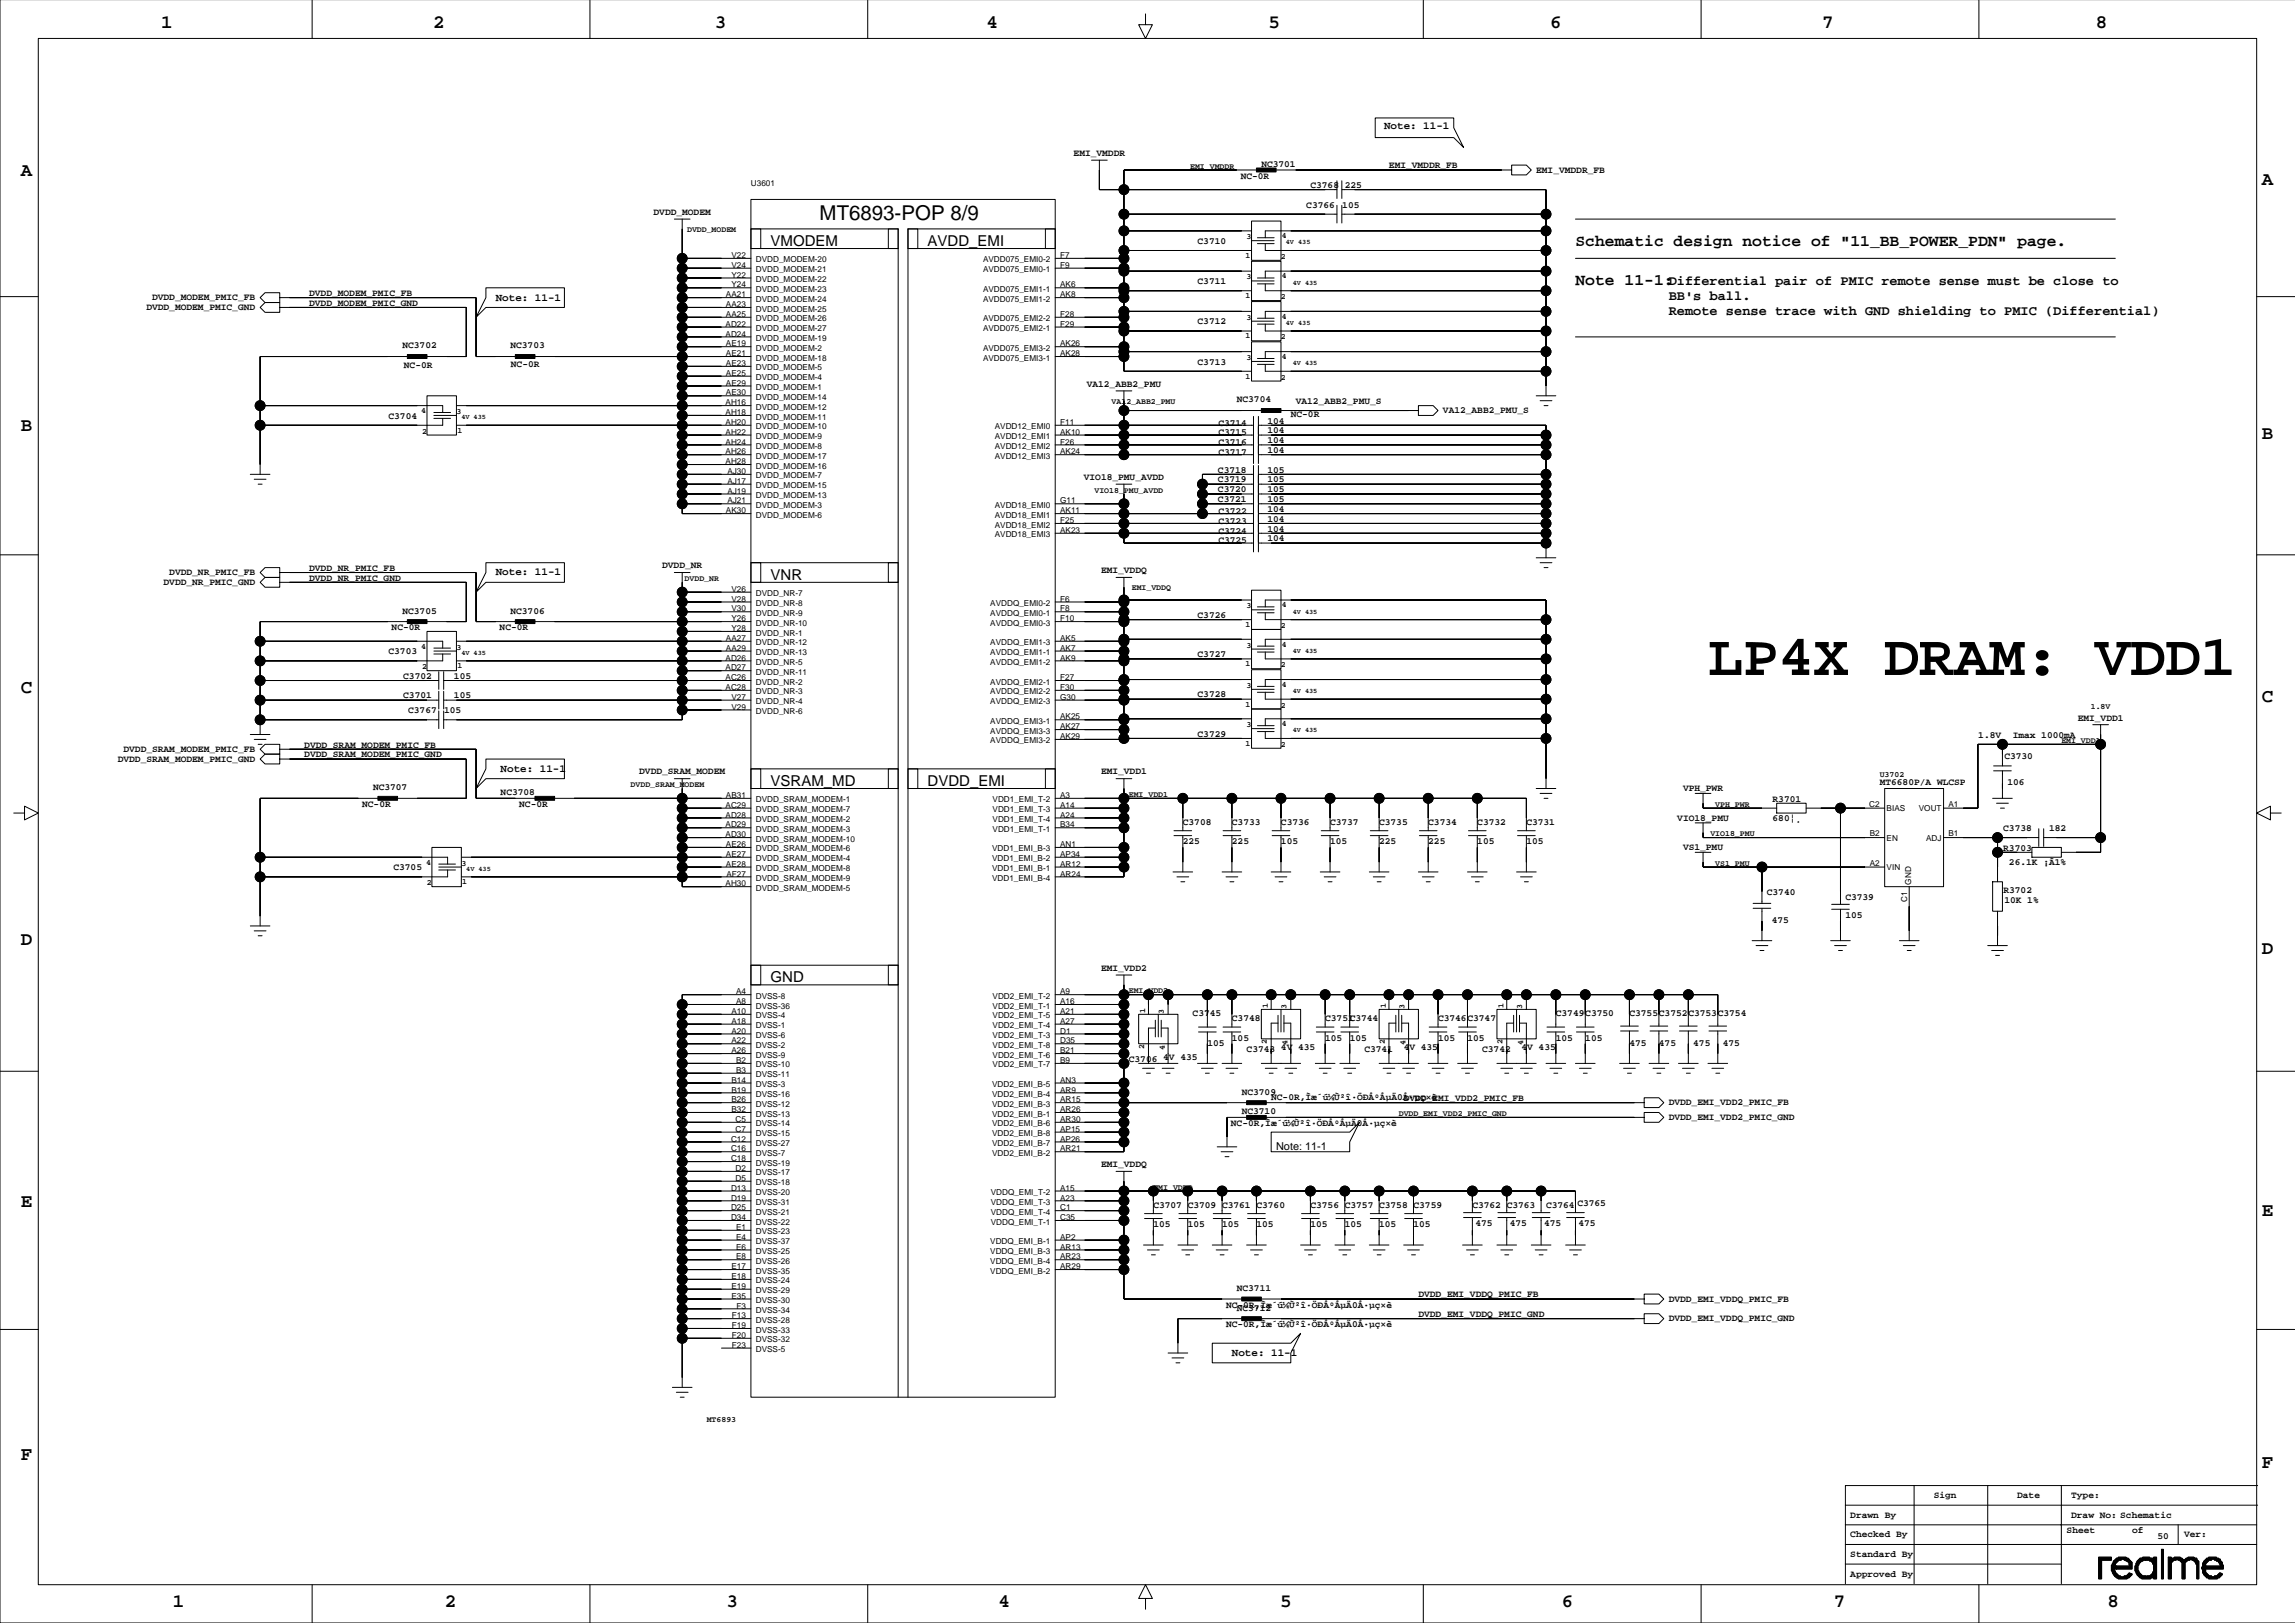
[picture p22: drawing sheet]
<svg xmlns="http://www.w3.org/2000/svg" width="594mm" height="420mm" viewBox="0 0 594 420" stroke-linecap="round" stroke-linejoin="round" font-family="sans-serif">
<defs><g id="words">
<text font-size="15.2" x="441.9" y="174.6">LP4X DRAM: VDD1</text>
<text font-size="5.3" x="212" y="57">MT6893-POP 8/9</text>
<g font-size="4.9">
<text x="41.7" y="7.3">1</text>
<text x="112" y="7.3">2</text>
<text x="184.9" y="7.3">3</text>
<text x="255.3" y="7.3">4</text>
<text x="328.1" y="7.3">5</text>
<text x="401" y="7.3">6</text>
<text x="471.4" y="7.3">7</text>
<text x="542.2" y="7.3">8</text>
<text x="5.4" y="45.6">A</text>
<text x="585.1" y="47.9">A</text>
<text x="5.4" y="111.4">B</text>
<text x="585.1" y="113.7">B</text>
<text x="5.4" y="179.2">C</text>
<text x="585.1" y="181.5">C</text>
<text x="5.4" y="244.4">D</text>
<text x="585.1" y="246.7">D</text>
<text x="5.4" y="312.3">E</text>
<text x="585.1" y="314.5">E</text>
<text x="5.4" y="377.5">F</text>
<text x="585.1" y="379.8">F</text>
<text x="44.7" y="415.6">1</text>
<text x="115.1" y="415.6">2</text>
<text x="188" y="415.6">3</text>
<text x="258.3" y="415.6">4</text>
<text x="331.2" y="415.6">5</text>
<text x="404.1" y="415.6">6</text>
<text x="474.4" y="415.6">7</text>
<text x="545.3" y="415.6">8</text>
</g>
<g font-size="4.2">
<text x="407.6" y="63.5">Schematic design notice of &quot;11_BB_POWER_PDN&quot; page.</text>
<text x="407.6" y="73.7">Note 11-1:</text>
</g>
<g font-size="3.9">
<text x="199.3" y="63.6">VMODEM</text>
<text x="240" y="63.6">AVDD_EMI</text>
<text x="199.3" y="149.9">VNR</text>
<text x="199.3" y="203.3">VSRAM_MD</text>
<text x="240" y="203.3">DVDD_EMI</text>
<text x="199.3" y="254.1">GND</text>
</g>
<g font-size="3.5">
<text x="431.7" y="77.6">BB's ball.</text>
<text x="431.7" y="73.8">Differential pair of PMIC remote sense must be close to</text>
<text x="431.7" y="81.4">Remote sense trace with GND shielding to PMIC (Differential)</text>
</g>
<g font-size="2.8">
<text x="358.1" y="33.3">Note: 11-1</text>
<text x="128.2" y="77.8">Note: 11-1</text>
<text x="128.2" y="148.9">Note: 11-1</text>
<text x="129.5" y="199.6">Note: 11-1</text>
<text x="330.1" y="297.4">Note: 11-1</text>
<text x="318.7" y="350.7">Note: 11-1</text>
</g>
<g font-size="2.5">
<text x="277.7" y="40.3">EMI_VMDDR</text>
<text x="321" y="46.2">NC-0R</text>
<text x="326.3" y="43.2">NC3701</text>
<text x="359.3" y="43.5">EMI_VMDDR_FB</text>
<text x="397.4" y="44.7">EMI_VMDDR_FB</text>
<text x="338" y="53.7">C3766</text>
<text x="339" y="48.6">C3768</text>
<text x="347.3" y="53.7">105</text>
<text x="347.9" y="48.6">225</text>
<text x="169.1" y="55.6">DVDD_MODEM</text>
<text x="309.8" y="63.1">C3710</text>
<text x="39.4" y="77.7">DVDD_MODEM_PMIC_FB</text>
<text x="80" y="76.5">DVDD_MODEM_PMIC_FB</text>
<text x="309.8" y="73.5">C3711</text>
<text x="37.9" y="80.2">DVDD_MODEM_PMIC_GND</text>
<text x="80" y="79.1">DVDD_MODEM_PMIC_GND</text>
<text x="309.8" y="83.9">C3712</text>
<text x="104.1" y="90.1">NC3702</text>
<text x="104.5" y="95.1">NC-0R</text>
<text x="132" y="90.1">NC3703</text>
<text x="132.2" y="94.8">NC-0R</text>
<text x="309.8" y="94.3">C3713</text>
<text x="281.1" y="100">VA12_ABB2_PMU</text>
<text x="320" y="104.1">NC3704</text>
<text x="333.9" y="107.9">NC-0R</text>
<text x="335.2" y="104.5">VA12_ABB2_PMU_S</text>
<text x="373.3" y="106.9">VA12_ABB2_PMU_S</text>
<text x="100.5" y="108.3">C3704</text>
<text x="315.2" y="110.1">C3714</text>
<text x="315.2" y="112.6">C3715</text>
<text x="327.9" y="109.6">104</text>
<text x="327.9" y="112.1">104</text>
<text x="315.2" y="115.2">C3716</text>
<text x="315.2" y="117.7">C3717</text>
<text x="327.9" y="114.6">104</text>
<text x="327.9" y="117.2">104</text>
<text x="280.4" y="124.1">VIO18_PMU_AVDD</text>
<text x="315.1" y="122.3">C3718</text>
<text x="315.1" y="124.8">C3719</text>
<text x="327.9" y="122.3">105</text>
<text x="327.9" y="124.8">105</text>
<text x="315.1" y="127.3">C3720</text>
<text x="315.1" y="129.9">C3721</text>
<text x="327.9" y="127.3">105</text>
<text x="327.9" y="129.9">105</text>
<text x="315.2" y="132.9">C3722</text>
<text x="315.2" y="135.5">C3723</text>
<text x="327.9" y="132.4">104</text>
<text x="327.9" y="137.5">104</text>
<text x="327.9" y="135">104</text>
<text x="315.2" y="138">C3724</text>
<text x="315.2" y="140.6">C3725</text>
<text x="327.9" y="140">104</text>
<text x="43.8" y="148.8">DVDD_NR_PMIC_FB</text>
<text x="80" y="147.6">DVDD_NR_PMIC_FB</text>
<text x="171.3" y="147">DVDD_NR</text>
<text x="284.8" y="148.3">EMI_VDDQ</text>
<text x="42.3" y="151.3">DVDD_NR_PMIC_GND</text>
<text x="80" y="150.2">DVDD_NR_PMIC_GND</text>
<text x="104.1" y="158.7">NC3705</text>
<text x="132" y="158.7">NC3706</text>
<text x="309.8" y="159.8">C3726</text>
<text x="101.3" y="163">NC-0R</text>
<text x="129.3" y="163">NC-0R</text>
<text x="100.5" y="169.2">C3703</text>
<text x="309.8" y="170">C3727</text>
<text x="104.3" y="175.6">C3702</text>
<text x="117.4" y="175.6">105</text>
<text x="104.3" y="180.7">C3701</text>
<text x="105.6" y="184.5">C3767</text>
<text x="114.9" y="184.5">105</text>
<text x="117.4" y="180.7">105</text>
<text x="309.8" y="180.4">C3728</text>
<text x="309.8" y="190.6">C3729</text>
<text x="511.8" y="190.8">1.8V</text>
<text x="520.7" y="190.8">Imax 1000mA</text>
<text x="537.5" y="186.4">EMI_VDD1</text>
<text x="30.5" y="197">DVDD_SRAM_MODEM_PMIC_GND</text>
<text x="31.9" y="194.5">DVDD_SRAM_MODEM_PMIC_FB</text>
<text x="78.7" y="193.4">DVDD_SRAM_MODEM_PMIC_FB</text>
<text x="78.7" y="195.9">DVDD_SRAM_MODEM_PMIC_GND</text>
<text x="518.5" y="196.3">C3730</text>
<text x="165.4" y="200.3">DVDD_SRAM_MODEM</text>
<text x="284.8" y="200.3">EMI_VDD1</text>
<text x="486.3" y="203.1">MT6680P/A WLCSP</text>
<text x="519.3" y="203.1">106</text>
<text x="93.7" y="208.7">NC-0R</text>
<text x="96.5" y="204.4">NC3707</text>
<text x="129.5" y="205.7">NC3708</text>
<text x="134.3" y="208.7">NC-0R</text>
<text x="435.4" y="204.6">VPH_PWR</text>
<text x="458.6" y="207.3">R3701</text>
<text x="306" y="213.3">C3708</text>
<text x="318.7" y="213.3">C3733</text>
<text x="331.4" y="213.3">C3736</text>
<text x="344.1" y="213.3">C3737</text>
<text x="356.8" y="213.3">C3735</text>
<text x="369.5" y="213.3">C3734</text>
<text x="382.2" y="213.3">C3732</text>
<text x="394.9" y="213.3">C3731</text>
<text x="433.9" y="212.3">VIO18_PMU</text>
<text x="458.6" y="212.4">680¦¸</text>
<text x="518.3" y="214.9">C3738</text>
<text x="530.1" y="214.9">182</text>
<text x="306" y="218.4">225</text>
<text x="318.7" y="218.4">225</text>
<text x="331.4" y="218.4">105</text>
<text x="344.1" y="218.4">105</text>
<text x="356.8" y="218.4">225</text>
<text x="369.5" y="218.4">225</text>
<text x="382.2" y="218.4">105</text>
<text x="394.9" y="218.4">105</text>
<text x="435.4" y="219.9">VS1_PMU</text>
<text x="518.3" y="220">R3703</text>
<text x="101.8" y="225.1">C3705</text>
<text x="519.7" y="223.8">26.1K ¡À1%</text>
<text x="457.1" y="231.4">C3740</text>
<text x="477.4" y="232.7">C3739</text>
<text x="518.3" y="231.1">R3702</text>
<text x="518.5" y="233.6">10K 1%</text>
<text x="458.4" y="238.7">475</text>
<text x="477.4" y="237.4">105</text>
<text x="284.8" y="251.1">EMI_VDD2</text>
<text x="308.5" y="262.8">C3745</text>
<text x="402.5" y="262.8">C3749</text>
<text x="410.1" y="262.8">C3750</text>
<text x="421.5" y="262.8">C3755</text>
<text x="429.2" y="262.8">C3752</text>
<text x="436.8" y="262.8">C3753</text>
<text x="444.4" y="262.8">C3754</text>
<text x="318.7" y="264.1">C3748</text>
<text x="318.7" y="269.2">105</text>
<text x="342.8" y="264.1">C3751</text>
<text x="342.8" y="269.2">105</text>
<text x="349.2" y="269.2">105</text>
<text x="349.2" y="264.1">C3744</text>
<text x="372" y="269.2">105</text>
<text x="372" y="264.1">C3746C3747</text>
<text x="379.6" y="269.2">105</text>
<text x="402.5" y="269.2">105</text>
<text x="410.1" y="269.2">105</text>
<text x="292" y="274.6">C3706</text>
<text x="300.9" y="274.2">4V 435</text>
<text x="312.3" y="270.4">105</text>
<text x="322.5" y="272.1">C3743</text>
<text x="331.4" y="271.7">4V 435</text>
<text x="353" y="272.1">C3741</text>
<text x="363.1" y="271.7">4V 435</text>
<text x="383.5" y="272.1">C3742</text>
<text x="393.6" y="271.7">4V 435</text>
<text x="421.5" y="270.4">475</text>
<text x="429.2" y="270.4">475</text>
<text x="438.1" y="270.4">475</text>
<text x="445.7" y="270.4">475</text>
<text x="321.2" y="283.1">NC3709</text>
<text x="328.9" y="284.4">NC-0R,Ìæ´ú¼Ù²î·ÖÐÅºÅµÄ0Å·µç×è</text>
<text x="363.1" y="284.8">DVDD_EMI_VDD2_PMIC_FB</text>
<text x="431.7" y="285.9">DVDD_EMI_VDD2_PMIC_FB</text>
<text x="318.4" y="291.3">NC-0R,Ìæ´ú¼Ù²î·ÖÐÅºÅµÄ0Å·µç×è</text>
<text x="321.2" y="288.2">NC3710</text>
<text x="431.7" y="289.7">DVDD_EMI_VDD2_PMIC_GND</text>
<text x="284.8" y="301.9">EMI_VDDQ</text>
<text x="408.1" y="311.8">C3765</text>
<text x="298.4" y="317.4">105</text>
<text x="298.4" y="312.3">C3707 C3709 C3761</text>
<text x="307.3" y="317.4">105</text>
<text x="316.2" y="317.4">105</text>
<text x="325" y="312.3">C3760</text>
<text x="325" y="317.4">105</text>
<text x="339" y="317.4">105</text>
<text x="339" y="312.3">C3756</text>
<text x="347.9" y="312.3">C3757 C3758</text>
<text x="347.9" y="317.4">105</text>
<text x="356.8" y="317.4">105</text>
<text x="365.7" y="312.3">C3759</text>
<text x="365.7" y="317.4">105</text>
<text x="380.9" y="312.3">C3762</text>
<text x="381.7" y="317.2">475</text>
<text x="389.8" y="312.3">C3763</text>
<text x="390.6" y="317.2">475</text>
<text x="399.5" y="317.2">475</text>
<text x="400" y="312.3">C3764</text>
<text x="408.3" y="317.2">475</text>
<text x="320" y="333.9">NC3711</text>
<text x="366.9" y="335.6">DVDD_EMI_VDDQ_PMIC_FB</text>
<text x="317.2" y="338.2">NC-0R,Ìæ´ú¼Ù²î·ÖÐÅºÅµÄ0Å·µç×è</text>
<text x="320" y="339">NC3712</text>
<text x="366.9" y="340.6">DVDD_EMI_VDDQ_PMIC_GND</text>
<text x="431.7" y="341.8">DVDD_EMI_VDDQ_PMIC_GND</text>
<text x="431.7" y="336.7">DVDD_EMI_VDDQ_PMIC_FB</text>
<text x="317.2" y="343.3">NC-0R,Ìæ´ú¼Ù²î·ÖÐÅºÅµÄ0Å·µç×è</text>
<text x="500.3" y="387.5">Sign</text>
<text x="521.9" y="387.5">Date</text>
<text x="535.8" y="387.5">Type:</text>
<text x="478.7" y="392.6">Drawn By</text>
<text x="535.8" y="392.6">Draw No: Schematic</text>
<text x="478.7" y="397.6">Checked By</text>
<text x="534.7" y="396.6">Sheet</text>
<text x="551.6" y="396.6">of</text>
<text x="558.2" y="398.2">50</text>
<text x="565" y="397.6">Ver:</text>
<text x="478.7" y="402.7">Standard By</text>
<text x="478.7" y="407.8">Approved By</text>
</g>
<g font-size="2.1">
<text x="307.9" y="43.6">EMI_VMDDR</text>
<text x="194.3" y="48.2">U3601</text>
<text x="177.8" y="60.1">DVDD_MODEM</text>
<text x="322.5" y="61.9">3</text>
<text x="331.6" y="61.6">4</text>
<text x="189.2" y="71.8">Y22</text>
<text x="189.2" y="69.3">V24</text>
<text x="189.2" y="66.7">V22</text>
<text x="195.5" y="67.9">DVDD_MODEM-20</text>
<text x="195.5" y="70.4">DVDD_MODEM-21</text>
<text x="254.3" y="67.9">AVDD075_EMI0-2</text>
<text x="254.3" y="70.4">AVDD075_EMI0-1</text>
<text x="274.3" y="69.3">F9</text>
<text x="274.3" y="66.7">F7</text>
<text x="322.3" y="66.7">1</text>
<text x="331.4" y="67">2</text>
<text x="187.8" y="76.9">AA21</text>
<text x="189.2" y="74.4">Y24</text>
<text x="195.5" y="73">DVDD_MODEM-22</text>
<text x="195.5" y="75.5">DVDD_MODEM-23</text>
<text x="254.3" y="75.5">AVDD075_EMI1-1</text>
<text x="274.3" y="76.9">AK8</text>
<text x="274.3" y="74.4">AK6</text>
<text x="322.3" y="77.1">1</text>
<text x="322.5" y="72.3">3</text>
<text x="331.4" y="77.4">2</text>
<text x="331.6" y="72">4</text>
<text x="187.8" y="82">AA25</text>
<text x="187.8" y="79.4">AA23</text>
<text x="195.5" y="78">DVDD_MODEM-24</text>
<text x="195.5" y="80.6">DVDD_MODEM-25</text>
<text x="195.5" y="83.1">DVDD_MODEM-26</text>
<text x="254.3" y="83.1">AVDD075_EMI2-2</text>
<text x="254.3" y="78">AVDD075_EMI1-2</text>
<text x="274.3" y="82">F28</text>
<text x="322.5" y="82.7">3</text>
<text x="331.6" y="82.4">4</text>
<text x="187.7" y="87.1">AD24</text>
<text x="187.7" y="84.5">AD22</text>
<text x="187.8" y="89.6">AE19</text>
<text x="195.5" y="85.7">DVDD_MODEM-27</text>
<text x="195.5" y="88.2">DVDD_MODEM-19</text>
<text x="254.3" y="85.7">AVDD075_EMI2-1</text>
<text x="274.3" y="89.6">AK26</text>
<text x="274.3" y="84.5">F29</text>
<text x="322.3" y="87.5">1</text>
<text x="331.4" y="87.8">2</text>
<text x="187.8" y="94.7">AE23</text>
<text x="187.8" y="92.1">AE21</text>
<text x="195.5" y="90.7">DVDD_MODEM-2</text>
<text x="195.5" y="93.3">DVDD_MODEM-18</text>
<text x="195.5" y="95.8">DVDD_MODEM-5</text>
<text x="254.3" y="90.7">AVDD075_EMI3-2</text>
<text x="254.3" y="93.3">AVDD075_EMI3-1</text>
<text x="274.3" y="92.1">AK28</text>
<text x="322.5" y="93.1">3</text>
<text x="331.6" y="92.9">4</text>
<text x="187.8" y="99.8">AE29</text>
<text x="187.8" y="97.2">AE25</text>
<text x="195.5" y="98.4">DVDD_MODEM-4</text>
<text x="195.5" y="100.9">DVDD_MODEM-1</text>
<text x="322.3" y="97.9">1</text>
<text x="331.4" y="98.2">2</text>
<text x="108.9" y="106.8">4</text>
<text x="118.1" y="107.1">3</text>
<text x="187.7" y="107.4">AH18</text>
<text x="187.7" y="104.8">AH16</text>
<text x="187.8" y="102.3">AE30</text>
<text x="195.5" y="103.4">DVDD_MODEM-14</text>
<text x="195.5" y="106">DVDD_MODEM-12</text>
<text x="287.6" y="104.5">VA12_ABB2_PMU</text>
<text x="109.2" y="112.2">2</text>
<text x="118.3" y="111.9">1</text>
<text x="187.7" y="112.5">AH22</text>
<text x="187.7" y="109.9">AH20</text>
<text x="195.5" y="108.5">DVDD_MODEM-11</text>
<text x="195.5" y="111.1">DVDD_MODEM-10</text>
<text x="195.5" y="113.6">DVDD_MODEM-9</text>
<text x="257.4" y="111.1">AVDD12_EMI0</text>
<text x="257.4" y="113.6">AVDD12_EMI1</text>
<text x="274.3" y="112.5">AK10</text>
<text x="274.3" y="109.9">F11</text>
<text x="187.7" y="117.5">AH26</text>
<text x="187.7" y="115">AH24</text>
<text x="195.5" y="116.1">DVDD_MODEM-8</text>
<text x="195.5" y="118.7">DVDD_MODEM-17</text>
<text x="257.4" y="116.1">AVDD12_EMI2</text>
<text x="257.4" y="118.7">AVDD12_EMI3</text>
<text x="274.3" y="117.5">AK24</text>
<text x="274.3" y="115">F26</text>
<text x="187.7" y="120.1">AH28</text>
<text x="188.2" y="122.6">AJ30</text>
<text x="188.2" y="125.2">AJ17</text>
<text x="195.5" y="121.2">DVDD_MODEM-16</text>
<text x="195.5" y="123.7">DVDD_MODEM-7</text>
<text x="188.2" y="130.2">AJ21</text>
<text x="188.2" y="127.7">AJ19</text>
<text x="195.5" y="126.3">DVDD_MODEM-15</text>
<text x="195.5" y="128.8">DVDD_MODEM-13</text>
<text x="195.5" y="131.4">DVDD_MODEM-3</text>
<text x="257.4" y="131.4">AVDD18_EMI0</text>
<text x="274.3" y="130.2">G11</text>
<text x="283.1" y="127.4">VIO18_PMU_AVDD</text>
<text x="187.8" y="132.8">AK30</text>
<text x="195.5" y="133.9">DVDD_MODEM-6</text>
<text x="257.4" y="133.9">AVDD18_EMI1</text>
<text x="257.4" y="136.4">AVDD18_EMI2</text>
<text x="274.3" y="137.8">AK23</text>
<text x="274.3" y="135.3">F25</text>
<text x="274.3" y="132.8">AK11</text>
<text x="257.4" y="139">AVDD18_EMI3</text>
<text x="177.1" y="150.3">DVDD_NR</text>
<text x="189.2" y="155.6">V28</text>
<text x="189.2" y="153.1">V26</text>
<text x="195.5" y="154.2">DVDD_NR-7</text>
<text x="274.3" y="155.6">F6</text>
<text x="292.8" y="152.5">EMI_VDDQ</text>
<text x="189.2" y="160.7">Y26</text>
<text x="189.2" y="158.2">V30</text>
<text x="195.5" y="156.8">DVDD_NR-8</text>
<text x="195.5" y="159.3">DVDD_NR-9</text>
<text x="195.5" y="161.8">DVDD_NR-10</text>
<text x="256.2" y="156.8">AVDDQ_EMI0-2</text>
<text x="256.2" y="159.3">AVDDQ_EMI0-1</text>
<text x="256.2" y="161.8">AVDDQ_EMI0-3</text>
<text x="274.3" y="160.7">F10</text>
<text x="274.3" y="158.2">F8</text>
<text x="322.5" y="157.4">3</text>
<text x="331.6" y="157.1">4</text>
<text x="108.9" y="167.8">4</text>
<text x="187.8" y="165.8">AA27</text>
<text x="189.2" y="163.2">Y28</text>
<text x="195.5" y="164.4">DVDD_NR-1</text>
<text x="195.5" y="166.9">DVDD_NR-12</text>
<text x="256.2" y="166.9">AVDDQ_EMI1-3</text>
<text x="274.3" y="165.8">AK5</text>
<text x="322.3" y="162.2">1</text>
<text x="322.5" y="167.5">3</text>
<text x="331.4" y="162.4">2</text>
<text x="331.6" y="167.3">4</text>
<text x="109.2" y="173.1">2</text>
<text x="118.1" y="168">3</text>
<text x="118.3" y="172.9">1</text>
<text x="187.7" y="173.4">AD27</text>
<text x="187.7" y="170.9">AD26</text>
<text x="187.8" y="168.3">AA29</text>
<text x="195.5" y="169.5">DVDD_NR-13</text>
<text x="195.5" y="172">DVDD_NR-5</text>
<text x="256.2" y="169.5">AVDDQ_EMI1-1</text>
<text x="256.2" y="172">AVDDQ_EMI1-2</text>
<text x="274.3" y="170.9">AK9</text>
<text x="274.3" y="168.3">AK7</text>
<text x="322.3" y="172.3">1</text>
<text x="331.4" y="172.6">2</text>
<text x="187.7" y="178.5">AC28</text>
<text x="187.7" y="175.9">AC26</text>
<text x="195.5" y="174.5">DVDD_NR-11</text>
<text x="195.5" y="177.1">DVDD_NR-2</text>
<text x="195.5" y="179.6">DVDD_NR-3</text>
<text x="256.2" y="177.1">AVDDQ_EMI2-1</text>
<text x="256.2" y="179.6">AVDDQ_EMI2-2</text>
<text x="274.3" y="178.5">F30</text>
<text x="274.3" y="175.9">F27</text>
<text x="322.5" y="177.9">3</text>
<text x="331.6" y="177.7">4</text>
<text x="189.2" y="183.6">V29</text>
<text x="189.2" y="181">V27</text>
<text x="195.5" y="182.2">DVDD_NR-4</text>
<text x="195.5" y="184.7">DVDD_NR-6</text>
<text x="256.2" y="182.2">AVDDQ_EMI2-3</text>
<text x="274.3" y="181">G30</text>
<text x="322.3" y="182.8">1</text>
<text x="331.4" y="183">2</text>
<text x="540.9" y="183.3">1.8V</text>
<text x="256.2" y="187.2">AVDDQ_EMI3-1</text>
<text x="256.2" y="189.8">AVDDQ_EMI3-3</text>
<text x="274.3" y="191.2">AK29</text>
<text x="274.3" y="188.6">AK27</text>
<text x="274.3" y="186.1">AK25</text>
<text x="322.5" y="188.1">3</text>
<text x="331.6" y="187.8">4</text>
<text x="256.2" y="192.3">AVDDQ_EMI3-2</text>
<text x="322.3" y="192.9">1</text>
<text x="331.4" y="193.2">2</text>
<text x="533.3" y="192.2">EMI_VDD1</text>
<text x="163.2" y="203.6">DVDD_SRAM_MODEM</text>
<text x="486.3" y="201">U3702</text>
<text x="187.7" y="209">AC29</text>
<text x="187.8" y="206.4">AB31</text>
<text x="195.5" y="207.6">DVDD_SRAM_MODEM-1</text>
<text x="256.8" y="207.6">VDD1_EMI_T-2</text>
<text x="274.3" y="209">A14</text>
<text x="274.3" y="206.4">A3</text>
<text x="292" y="206.1">EMI_VDD1</text>
<text x="443.8" y="208.7">VPH_PWR</text>
<text x="483.6" y="208.7">C2</text>
<text x="488.1" y="209.8">BIAS</text>
<text x="496.4" y="209.8">VOUT</text>
<text x="504.1" y="208.7">A1</text>
<text x="187.7" y="214">AD29</text>
<text x="187.7" y="211.5">AD28</text>
<text x="195.5" y="212.6">DVDD_SRAM_MODEM-2</text>
<text x="195.5" y="215.2">DVDD_SRAM_MODEM-3</text>
<text x="195.5" y="210.1">DVDD_SRAM_MODEM-7</text>
<text x="256.8" y="210.1">VDD1_EMI_T-3</text>
<text x="256.8" y="212.6">VDD1_EMI_T-4</text>
<text x="256.8" y="215.2">VDD1_EMI_T-1</text>
<text x="274.3" y="214">B34</text>
<text x="274.3" y="211.5">A24</text>
<text x="187.7" y="216.6">AD30</text>
<text x="187.8" y="221.7">AE27</text>
<text x="187.8" y="219.1">AE26</text>
<text x="195.5" y="217.7">DVDD_SRAM_MODEM-10</text>
<text x="195.5" y="220.2">DVDD_SRAM_MODEM-6</text>
<text x="256.7" y="220.2">VDD1_EMI_B-3</text>
<text x="274.3" y="221.7">AP34</text>
<text x="274.3" y="219.1">AN1</text>
<text x="442.5" y="216.3">VIO18_PMU</text>
<text x="483.7" y="216.3">B2</text>
<text x="488.1" y="217.4">EN</text>
<text x="498.3" y="217.4">ADJ</text>
<text x="504.1" y="216.3">B1</text>
<text x="110.2" y="223.6">4</text>
<text x="119.4" y="223.9">3</text>
<text x="187.8" y="224.2">AE28</text>
<text x="187.9" y="226.7">AF27</text>
<text x="195.5" y="222.8">DVDD_SRAM_MODEM-4</text>
<text x="195.5" y="225.3">DVDD_SRAM_MODEM-8</text>
<text x="195.5" y="227.9">DVDD_SRAM_MODEM-9</text>
<text x="256.7" y="222.8">VDD1_EMI_B-2</text>
<text x="256.7" y="225.3">VDD1_EMI_B-1</text>
<text x="256.7" y="227.9">VDD1_EMI_B-4</text>
<text x="274.3" y="226.7">AR24</text>
<text x="274.3" y="224.2">AR12</text>
<text x="443.8" y="223.9">VS1_PMU</text>
<text x="483.7" y="223.9">A2</text>
<text x="488.1" y="225">VIN</text>
<text x="110.5" y="229">2</text>
<text x="119.6" y="228.7">1</text>
<text x="187.7" y="229.3">AH30</text>
<text x="195.5" y="230.4">DVDD_SRAM_MODEM-5</text>
<text x="493.4" y="233.3" transform="rotate(-90 493.4 233.3)">C1</text>
<text x="494.4" y="228.8" transform="rotate(-90 494.4 228.8)">GND</text>
<text x="190.4" y="257.2">A4</text>
<text x="274.3" y="257.2">A9</text>
<text x="292" y="256.9">EMI_VDD2</text>
<text x="189.2" y="262.3">A10</text>
<text x="190.4" y="259.7">A8</text>
<text x="195.5" y="258.3">DVSS-8</text>
<text x="195.5" y="260.9">DVSS-36</text>
<text x="195.5" y="263.4">DVSS-4</text>
<text x="256.8" y="258.3">VDD2_EMI_T-2</text>
<text x="256.8" y="260.9">VDD2_EMI_T-1</text>
<text x="256.8" y="263.4">VDD2_EMI_T-5</text>
<text x="274.3" y="262.3">A21</text>
<text x="274.3" y="259.7">A16</text>
<text x="296.3" y="262.1" transform="rotate(-90 296.3 262.1)">1</text>
<text x="301.1" y="262.4" transform="rotate(-90 301.1 262.4)">3</text>
<text x="328" y="260.8" transform="rotate(-90 328 260.8)">1</text>
<text x="332.9" y="261.1" transform="rotate(-90 332.9 261.1)">3</text>
<text x="358.5" y="260.8" transform="rotate(-90 358.5 260.8)">1</text>
<text x="363.3" y="261.1" transform="rotate(-90 363.3 261.1)">3</text>
<text x="389" y="260.8" transform="rotate(-90 389 260.8)">1</text>
<text x="393.8" y="261.1" transform="rotate(-90 393.8 261.1)">3</text>
<text x="189.2" y="267.4">A20</text>
<text x="189.2" y="269.9">A22</text>
<text x="189.2" y="264.8">A18</text>
<text x="195.5" y="266">DVSS-1</text>
<text x="195.5" y="268.5">DVSS-6</text>
<text x="256.8" y="266">VDD2_EMI_T-4</text>
<text x="256.8" y="268.5">VDD2_EMI_T-3</text>
<text x="274.3" y="269.9">D35</text>
<text x="274.3" y="267.4">D1</text>
<text x="274.3" y="264.8">A27</text>
<text x="327.8" y="270" transform="rotate(-90 327.8 270)">2</text>
<text x="358.2" y="270" transform="rotate(-90 358.2 270)">2</text>
<text x="388.7" y="270" transform="rotate(-90 388.7 270)">2</text>
<text x="189.2" y="272.4">A26</text>
<text x="190.4" y="275">B2</text>
<text x="195.5" y="273.6">DVSS-9</text>
<text x="195.5" y="271">DVSS-2</text>
<text x="256.8" y="271">VDD2_EMI_T-8</text>
<text x="256.8" y="273.6">VDD2_EMI_T-6</text>
<text x="274.3" y="275">B9</text>
<text x="274.3" y="272.4">B21</text>
<text x="296" y="271.2" transform="rotate(-90 296 271.2)">2</text>
<text x="301.4" y="271.5" transform="rotate(-90 301.4 271.5)">4</text>
<text x="333.1" y="270.2" transform="rotate(-90 333.1 270.2)">4</text>
<text x="363.6" y="270.2" transform="rotate(-90 363.6 270.2)">4</text>
<text x="394.1" y="270.2" transform="rotate(-90 394.1 270.2)">4</text>
<text x="189.2" y="280.1">B14</text>
<text x="190.4" y="277.5">B3</text>
<text x="195.5" y="276.1">DVSS-10</text>
<text x="195.5" y="278.7">DVSS-11</text>
<text x="195.5" y="281.2">DVSS-3</text>
<text x="256.7" y="281.2">VDD2_EMI_B-5</text>
<text x="256.8" y="276.1">VDD2_EMI_T-7</text>
<text x="274.3" y="280.1">AN3</text>
<text x="189.2" y="282.6">B19</text>
<text x="189.2" y="287.7">B32</text>
<text x="189.2" y="285.1">B26</text>
<text x="195.5" y="286.3">DVSS-12</text>
<text x="195.5" y="283.7">DVSS-16</text>
<text x="256.7" y="283.7">VDD2_EMI_B-4</text>
<text x="256.7" y="286.3">VDD2_EMI_B-3</text>
<text x="274.3" y="287.7">AR26</text>
<text x="274.3" y="285.1">AR15</text>
<text x="274.3" y="282.6">AR9</text>
<text x="190.3" y="292.8">C7</text>
<text x="190.3" y="290.2">C5</text>
<text x="195.5" y="288.8">DVSS-13</text>
<text x="195.5" y="291.4">DVSS-14</text>
<text x="195.5" y="293.9">DVSS-15</text>
<text x="256.7" y="288.8">VDD2_EMI_B-1</text>
<text x="256.7" y="291.4">VDD2_EMI_B-6</text>
<text x="256.7" y="293.9">VDD2_EMI_B-8</text>
<text x="274.3" y="292.8">AP15</text>
<text x="274.3" y="290.2">AR30</text>
<text x="361.9" y="288.6">DVDD_EMI_VDD2_PMIC_GND</text>
<text x="189.1" y="297.8">C16</text>
<text x="189.1" y="295.3">C12</text>
<text x="195.5" y="296.4">DVSS-27</text>
<text x="195.5" y="299">DVSS-7</text>
<text x="256.7" y="296.4">VDD2_EMI_B-7</text>
<text x="256.7" y="299">VDD2_EMI_B-2</text>
<text x="274.3" y="297.8">AR21</text>
<text x="274.3" y="295.3">AP26</text>
<text x="189.1" y="300.4">C18</text>
<text x="190.3" y="305.5">D5</text>
<text x="190.3" y="302.9">D2</text>
<text x="195.5" y="304">DVSS-17</text>
<text x="195.5" y="301.5">DVSS-19</text>
<text x="189.1" y="310.5">D19</text>
<text x="189.1" y="308">D13</text>
<text x="195.5" y="306.6">DVSS-18</text>
<text x="195.5" y="309.1">DVSS-20</text>
<text x="195.5" y="311.7">DVSS-31</text>
<text x="256.3" y="309.1">VDDQ_EMI_T-2</text>
<text x="256.3" y="311.7">VDDQ_EMI_T-3</text>
<text x="274.3" y="310.5">A23</text>
<text x="274.3" y="308">A15</text>
<text x="298.4" y="307.7">EMI_VDDQ</text>
<text x="189.1" y="315.6">D34</text>
<text x="189.1" y="313.1">D25</text>
<text x="195.5" y="314.2">DVSS-21</text>
<text x="195.5" y="316.7">DVSS-22</text>
<text x="256.3" y="314.2">VDDQ_EMI_T-4</text>
<text x="256.3" y="316.7">VDDQ_EMI_T-1</text>
<text x="274.3" y="315.6">C35</text>
<text x="274.3" y="313.1">C1</text>
<text x="190.4" y="323.2">E6</text>
<text x="190.4" y="320.7">E4</text>
<text x="190.4" y="318.1">E1</text>
<text x="195.5" y="319.3">DVSS-23</text>
<text x="195.5" y="321.8">DVSS-37</text>
<text x="256.2" y="321.8">VDDQ_EMI_B-1</text>
<text x="274.3" y="323.2">AR13</text>
<text x="274.3" y="320.7">AP2</text>
<text x="189.2" y="328.3">E17</text>
<text x="190.4" y="325.8">E8</text>
<text x="195.5" y="324.4">DVSS-25</text>
<text x="195.5" y="326.9">DVSS-26</text>
<text x="195.5" y="329.4">DVSS-35</text>
<text x="256.2" y="324.4">VDDQ_EMI_B-3</text>
<text x="256.2" y="329.4">VDDQ_EMI_B-2</text>
<text x="256.2" y="326.9">VDDQ_EMI_B-4</text>
<text x="274.3" y="325.8">AR23</text>
<text x="274.3" y="328.3">AR29</text>
<text x="189.2" y="330.8">E18</text>
<text x="189.2" y="335.9">E35</text>
<text x="189.2" y="333.4">E19</text>
<text x="195.5" y="334.5">DVSS-29</text>
<text x="195.5" y="332">DVSS-24</text>
<text x="189.3" y="341">F13</text>
<text x="190.5" y="338.5">F3</text>
<text x="195.5" y="337.1">DVSS-30</text>
<text x="195.5" y="339.6">DVSS-34</text>
<text x="189.3" y="346.1">F20</text>
<text x="189.3" y="343.5">F19</text>
<text x="195.5" y="342.1">DVSS-28</text>
<text x="195.5" y="344.7">DVSS-33</text>
<text x="195.5" y="347.2">DVSS-32</text>
<text x="189.3" y="348.6">F23</text>
<text x="195.5" y="349.8">DVSS-5</text>
<text x="182.8" y="367.9">MT6893</text>
</g>
<g font-size="1.8">
<text x="332.7" y="63.2">4V 435</text>
<text x="334.4" y="73.6">4V 435</text>
<text x="332.7" y="84">4V 435</text>
<text x="334.4" y="94.4">4V 435</text>
<text x="119.4" y="108.4">4V 435</text>
<text x="334.4" y="158.7">4V 435</text>
<text x="119.4" y="169.4">4V 435</text>
<text x="334.4" y="168.9">4V 435</text>
<text x="334.4" y="179.3">4V 435</text>
<text x="334.4" y="189.4">4V 435</text>
<text x="120.6" y="225.2">4V 435</text>
</g>
</g></defs>
<g fill="none" stroke="#000" stroke-width=".26">
<path d="M0 -.1v419.9h593.8M9.9 9.9h573.9v400h-573.9zM80.8 0v9.9M152.6 0v9.9M224.5 0v9.9M296.4 3.6v2.8h1.7l-1.7 3.5-1.8-3.5h1.8M368.2 0v9.9M440.1 0v9.9M511.9 0v9.9M355.8 30.5h20.3v2.6l2.5 5-2.5-2.5h-20.3zM174.5 56.7h4M176.5 59.2h.1"/>
<path d="M176.5 56.7v76.2h17.8M194.3 51.6h78.7v309.8h-78.7zM194.3 59.2h2.5v5.1h-2.5zM194.3 59.2h38.1v302.2M229.8 59.2h2.6v5.1h-2.6zM234.9 59.2h2.5v5.1h-2.5zM270.4 59.2h2.6v5.1h-2.6zM273 59.2h-38.1v302.2M282.4 41.4h4M284.4 44h.1M284.4 41.4v7.6h61.5M290.8 59.7h33"/>
<path d="M290.8 55.4h55.1M323.8 57.2h7.6v10.1h-7.6zM325 44h-34.2v52h33M330.1 44h61M345.9 46.8v4.5M345.9 53.1v4.6M347.1 49h52.9v53.4M347.1 55.4h52.9M347.1 46.8v4.5M347.1 53.1v4.6M391.1 42.7h3.8l1.2 1.3-1.2 1.2h-3.8zM400 59.7h-72.7v1.8"/>
<path d="M407.6 56.7h139.6M0 76.7h9.9M67.3 79.5l1.3-1.2h3.8v2.5h-3.8zM67.3 77l1.3-1.3h3.8v2.6h-3.8zM72.4 77h50.8v15.2h10.1M72.4 79.5h48.2v12.7h-10.1M125.7 74.4h20.3v5.1h-20.3l-2.5 2.6 2.5-5.1zM176.5 66.8h17.8M176.5 77h17.8M176.5 79.5h17.8M176.5 74.4h17.8M176.5 71.9h17.8"/>
<path d="M176.5 69.4h17.8M194.3 64.3h38.1M234.9 64.3h38.1M273 66.8h17.8M273 77h17.8M273 74.4h17.8M273 69.4h17.8M290.8 75.2h33M290.8 70.1h33M290.8 64.8h33M323.8 78h7.6v10.2h-7.6zM323.8 67.6h7.6v10.1h-7.6z"/>
<path d="M323.8 72.7h5.8M323.8 62.3h5.8M325.3 71.9h4.3M325.3 73.4h4.3M325.3 63h4.3M325.3 61.5h4.3M327.3 63v1.8h72.7M327.3 73.4v1.8h72.7M400 70.1h-72.7v1.8M407.6 66.8h139.6M583.8 76.7h9.9M105.4 92.2h-38.1v30.5"/>
<path d="M138.4 92.2h55.9M176.5 87.1h17.8M176.5 99.8h17.8M176.5 97.3h17.8M176.5 94.8h17.8M176.5 89.7h17.8M176.5 84.6h17.8M176.5 82.1h17.8M273 92.2h17.8M273 89.7h17.8M273 84.6h17.8M273 82.1h17.8"/>
<path d="M290.8 91h33M290.8 85.6h33M290.8 80.5h33M323.8 88.4h7.6v10.2h-7.6zM323.8 93.5h5.8M323.8 83.1h5.8M325.3 94.3h4.3M325.3 92.7h4.3M325.3 83.8h4.3M325.3 82.3h4.3M327.3 94.3v1.7h72.7M327.3 83.8v1.8h72.7"/>
<path d="M400 99.8h.1M400 91h-72.7v1.7M400 80.5h-72.7v1.8M407.6 87.1h139.6M67.3 104.9h47.2v1.8M110.5 102.4h7.6v10.1h-7.6zM112.2 108.2h4.4M112.2 106.7h4.4M112.2 107.5h5.9M114.5 108.2v1.8h-47.2M118.1 110h76.2M118.1 104.9h76.2"/>
<path d="M176.5 112.5h17.8M176.5 115.1h17.8M176.5 117.6h17.8M176.5 107.5h17.8M176.5 102.4h17.8M273 110h51.3M273 112.5h51.3M273 115.1h51.3M273 117.6h51.3M288.7 101.1h4.1M290.8 103.6h.1M290.8 101.1v16.5"/>
<path d="M290.8 106.2h35.5M324.3 107.7v12.2M325.6 110h74.4v34.3M325.6 112.5h74.4M325.6 115.1h74.4M325.6 117.6h74.4M325.6 107.7v12.2M331.4 106.2h35.5M366.9 104.9h3.9l1.2 1.3-1.2 1.3h-3.9zM397.4 102.4h5.1M398.4 103.6h3.1M399.5 104.9h1"/>
<path d="M64.8 122.7h5M65.8 124h3M66.8 125.2h1M67.3 120.2h.1M176.5 130.3h17.8M176.5 127.8h17.8M176.5 125.2h17.8M176.5 122.7h17.8M176.5 120.2h17.8M273 130.3h17.8M273 132.9h51.3M273 135.4h51.3"/>
<path d="M273 137.9h51.3M288.7 125.2h4.1M290.8 127.8h.1M290.8 125.2v15.3h33.5M311.1 130.3h13.2M311.1 127.8h13.2M311.1 125.2h13.2M324.3 122.7h-13.2v10.2M324.3 120.4v22.4M325.6 130.3h74.4M325.6 132.9h74.4M325.6 135.4h74.4"/>
<path d="M325.6 137.9h74.4M325.6 127.8h74.4M325.6 125.2h74.4M325.6 122.7h74.4M325.6 120.4v22.4M0 143.5h9.9M67.3 150.6l1.3-1.2h3.8v2.5h-3.8zM67.3 148.1l1.3-1.3h3.8v2.6h-3.8zM72.4 148.1h50.8v12.7h10.1M72.4 150.6h48.2v10.2h-10.1M125.7 145.5h20.3v5.1h-20.3l-2.5 2.6 2.5-5.1zM174.5 148.1h4"/>
<path d="M176.5 150.6h.1M176.5 148.1v38.1h-61.7M176.5 158.2h17.8M176.5 155.7h17.8M176.5 153.2h17.8M194.3 145.5h2.5v5.1h-2.5zM194.3 150.6h38.1M194.3 145.5h38.1M229.8 145.5h2.6v5.1h-2.6zM273 158.2h17.8M273 155.7h17.8M288.7 149.4h4.1"/>
<path d="M290.8 151.9h.1M290.8 149.4v41.9h-17.8M290.8 155.2h33M323.8 152.7h7.6v10.1h-7.6zM323.8 157.7h5.8M325.3 158.5h4.3M325.3 157h4.3M325.6 140.5h74.4M327.3 157v-1.8h72.7v48.8M327.3 158.5v1.8h72.7M397.4 144.3h5.1M398.4 145.5h3.1"/>
<path d="M399.5 146.8h1M400 141.7h.1M583.8 143.5h9.9M67.3 165.9h47.2v1.7M67.3 176h46.2M105.4 160.8h-38.1v29.2M110.5 163.3h7.6v10.2h-7.6zM112.2 169.2h4.4M112.2 167.6h4.4M112.2 168.4h5.9M113.5 173.7v4.6M113.5 178.8v4.6"/>
<path d="M114.5 169.2v1.7h-47.2M114.8 176h79.5M114.8 173.7v4.6M114.8 178.8v4.6M118.1 170.9h76.2M118.1 165.9h76.2M138.4 160.8h55.9M176.5 168.4h17.8M176.5 178.6h17.8M176.5 173.5h17.8M176.5 163.3h17.8M273 160.8h17.8"/>
<path d="M273 170.9h17.8M273 165.9h17.8M273 168.4h17.8M273 176h17.8M273 178.6h17.8M290.8 175.8h33M290.8 170.4h33M290.8 165.4h33M290.8 160.3h33M323.8 173.2h7.6v10.2h-7.6zM323.8 162.8h7.6v10.2h-7.6zM323.8 178.3h5.8"/>
<path d="M323.8 167.9h5.8M325.3 179.1h4.3M325.3 177.5h4.3M325.3 168.7h4.3M325.3 167.1h4.3M327.3 168.7v1.7h72.7M327.3 179.1v1.7h72.7M400 165.4h-72.7v1.7M400 175.8h-72.7v1.7M64.8 190h5M65.8 191.3h3M66.8 192.5h1"/>
<path d="M67.3 187.4h.1M67.3 196.3l1.3-1.2h3.8v2.5h-3.8zM67.3 193.8l1.3-1.3h3.8v2.6h-3.8zM67.3 181.1h46.2M67.3 186.2h46.2M72.4 196.3h48.2v10.2h-17.8M72.4 193.8h50.8v12.7h15.2M113.5 183.9v4.6M114.8 183.9v4.6M114.8 181.1h79.5M125.7 196.3h20.3v5.1h-20.3l-2.5 2.6 2.5-5.1zM176.5 183.6h17.8"/>
<path d="M194.3 198.9h2.5v5.1h-2.5zM194.3 198.9h38.1M229.8 198.9h2.6v5.1h-2.6zM234.9 198.9h2.5v5.1h-2.5zM234.9 198.9h38.1M270.4 198.9h2.6v5.1h-2.6zM273 181.1h17.8M273 186.2h17.8M273 188.7h17.8M290.8 191h33M290.8 185.9h33M290.8 180.8h33"/>
<path d="M323.8 183.4h7.6v10.1h-7.6zM323.8 188.5h5.8M325.3 189.2h4.3M325.3 187.7h4.3M327.3 189.2v1.8h72.7M400 185.9h-72.7v1.8M515.8 199.4h4.5M515.8 198.1h4.5M518 192.5v5.6M518 199.4v7.1M541.4 187.4h4.1M543.4 190h.1"/>
<path d="M543.4 192.5h-31.7v16.5h-8.9M543.4 187.4v33.1h-10.1M3.6 210.3h2.7v-1.8l3.6 1.8-3.6 1.8v-1.8M97.8 206.5h-30.5v33M111.7 219.2h7.7v10.1h-7.7zM143.5 206.5h50.8M174.5 201.4h4M176.5 204h.1M176.5 209h17.8M176.5 211.6h17.8M176.5 214.1h17.8M176.5 219.2h17.8"/>
<path d="M176.5 201.4v27.9h17.8M176.5 216.7h17.8M194.3 204h38.1M234.9 204h38.1M273 206.5h121.9v8.4M273 209h17.8M273 211.6h17.8M273 214.1h17.8M273 219.2h17.8M288.7 201.4h4.1M290.8 204h.1M290.8 201.4v25.4h-17.8"/>
<path d="M303.7 214.9h4.6M303.7 216.1h4.6M306 206.5v8.4M306 216.1v9.4M316.4 214.9h4.6M316.4 216.1h4.6M318.7 206.5v8.4M318.7 216.1v9.4M329.1 214.9h4.6M329.1 216.1h4.6M331.4 206.5v8.4M331.4 216.1v9.4"/>
<path d="M341.8 214.9h4.6M341.8 216.1h4.6M344.1 206.5v8.4M344.1 216.1v9.4M354.5 214.9h4.6M354.5 216.1h4.6M356.8 206.5v8.4M356.8 216.1v9.4M367.2 214.9h4.6M367.2 216.1h4.6M369.5 206.5v8.4M369.5 216.1v9.4"/>
<path d="M379.9 214.9h4.6M379.9 216.1h4.6M382.2 206.5v8.4M382.2 216.1v9.4M392.6 214.9h4.6M392.6 216.1h4.6M394.9 216.1v9.4M397.4 204h5.1M398.4 205.2h3.1M399.5 206.5h1M400 201.4h.1M438.6 205.2h4"/>
<path d="M438.6 212.8h4M440.6 215.4h.1M440.6 207.8h.1M440.6 205.2v3.8h19M440.6 212.8v3.9h47M459.6 207.8h7.7v2.5h-7.7zM467.3 209h20.3M476.1 209v24.9M487.6 204h15.2v25.3h-15.2zM502.8 216.7h24.6M515.5 206.5h5.1M516.5 207.8h3.1"/>
<path d="M516.8 216.7v11.4M517.5 209h1M518 204h.1M525.7 219.2h7.6v2.5h-7.6zM527.4 214.4v4.5M528.7 216.7h14.7M528.7 214.4v4.5M587.4 210.3v-1.8l-3.6 1.8 3.6 1.8v-1.8h2.8M64.8 239.5h5M67.3 237h.1M67.3 221.7h48.5v1.8M113.5 224.3h5.9"/>
<path d="M113.5 225h4.3M113.5 223.5h4.3M115.8 225v1.8h-48.5M119.4 221.7h74.9M119.4 226.8h74.9M176.5 224.3h17.8M273 221.7h17.8M273 224.3h17.8M303.5 225.5h5M304.5 226.8h3M305.5 228.1h1M306 223h.1"/>
<path d="M316.2 225.5h5M317.2 226.8h3M318.2 228.1h1M318.7 223h.1M328.9 225.5h5M329.9 226.8h3M330.9 228.1h1M331.4 223h.1M341.6 225.5h5M342.6 226.8h3M343.6 228.1h1M344.1 223h.1"/>
<path d="M354.2 225.5h5.1M355.3 226.8h3M356.3 228.1h1M356.8 223h.1M366.9 225.5h5.1M368 226.8h3M369 228.1h1M369.5 223h.1M379.6 225.5h5.1M380.7 226.8h3M381.7 228.1h1M382.2 223h.1"/>
<path d="M392.3 225.5h5.1M393.4 226.8h3M394.4 228.1h1M394.9 223h.1M438.6 220.5h4M440.6 223h.1M440.6 220.5v3.8h47M453.5 234.9h4.6M453.5 233.7h4.6M455.8 224.3v9.4M455.8 234.9v8.4M473.9 233.9h4.5"/>
<path d="M473.9 235.2h4.5M476.1 235.2v8.1M493.9 229.3v14M515.5 228.1h2.5v7.6h-2.5zM516.8 220.5h8.9M516.8 235.7v8.9M65.8 240.8h3M66.8 242h1M176.5 259.8h17.8M194.3 249.7h2.5v5h-2.5zM194.3 257.3h-17.8v101.6M194.3 254.7h38.1"/>
<path d="M194.3 249.7h38.1M229.8 249.7h2.6v5h-2.6zM273 257.3h171.4v8.1M273 259.8h17.8M288.7 252.2h4.1M290.8 254.7h.1M290.8 252.2v45.7h-17.8M297.1 257.3v5.1M302.2 257.3v5.1M312.3 257.3v8.4M318.7 257.3v8.4M328.9 257.3v3.8"/>
<path d="M333.9 257.3v3.8M342.8 257.3v8.4M349.2 257.3v8.4M359.3 257.3v3.8M364.4 257.3v3.8M372 257.3v8.4M379.6 257.3v8.4M389.8 257.3v3.8M394.9 257.3v3.8M402.5 257.3v8.4M410.1 257.3v8.4M421.5 257.3v8.1"/>
<path d="M429.2 257.3v8.1M436.8 257.3v8.1M453.3 243.3h5.1M454.3 244.6h3M455.3 245.9h1M455.8 240.8h.1M473.6 243.3h5.1M474.6 244.6h3.1M475.6 245.9h1M476.1 240.8h.1M491.4 243.3h5.1M492.4 244.6h3"/>
<path d="M493.4 245.9h1M493.9 240.8h.1M514.2 244.6h5.1M515.2 245.9h3.1M516.3 247.1h1M516.8 242h.1M0 277.1h9.9M176.5 275.1h17.8M176.5 277.6h17.8M176.5 272.5h17.8M176.5 270h17.8M176.5 267.4h17.8"/>
<path d="M176.5 264.9h17.8M176.5 262.4h17.8M273 275.1h17.8M273 272.5h17.8M273 270h17.8M273 267.4h17.8M273 264.9h17.8M273 262.4h17.8M294.6 262.4h10.1v7.6h-10.1zM294.6 275.1h10.1M295.6 276.3h3M296.6 277.6h1"/>
<path d="M297.1 272.5h.1M298.9 265.9h-1.8v9.2M298.9 263.9v4.3M299.7 262.4v5.8M300.4 265.9h1.8v9.2M300.4 263.9v4.3M300.7 276.3h3M301.7 277.6h1M302.2 272.5h.1M309.8 275.1h5.1M310.1 265.7h4.5M310.1 266.9h4.5"/>
<path d="M310.8 276.3h3.1M311.8 277.6h1.1M312.3 272.5h.1M312.3 266.9v8.2M316.2 275.1h5M316.4 265.7h4.6M316.4 266.9h4.6M317.2 276.3h3M318.2 277.6h1M318.7 272.5h.1M318.7 266.9v8.2M326.3 261.1h10.2v7.6h-10.2z"/>
<path d="M326.3 275.1h10.2M327.3 276.3h3.1M328.3 277.6h1.1M328.9 272.5h.1M330.6 264.6h-1.7v10.5M330.6 262.6v4.3M331.4 261.1v5.8M332.2 264.6h1.7v10.5M332.2 262.6v4.3M332.4 276.3h3.1M333.4 277.6h1M333.9 272.5h.1"/>
<path d="M340.3 275.1h5.1M340.5 265.7h4.6M340.5 266.9h4.6M341.3 276.3h3M342.3 277.6h1M342.8 272.5h.1M342.8 266.9v8.2M346.6 275.1h5.1M346.9 265.7h4.6M346.9 266.9h4.6M347.6 276.3h3.1M348.7 277.6h1"/>
<path d="M349.2 272.5h.1M349.2 266.9v8.2M356.8 261.1h10.1v7.6h-10.1zM356.8 275.1h10.1M357.8 276.3h3.1M358.8 277.6h1M359.3 272.5h.1M361.1 264.6h-1.8v10.5M361.1 262.6v4.3M361.9 261.1v5.8M362.6 264.6h1.8v10.5M362.6 262.6v4.3"/>
<path d="M362.9 276.3h3M363.9 277.6h1M364.4 272.5h.1M369.5 275.1h5.1M369.7 265.7h4.6M369.7 266.9h4.6M370.5 276.3h3M371.5 277.6h1M372 272.5h.1M372 266.9v8.2M377.1 275.1h5.1M377.4 265.7h4.5"/>
<path d="M377.4 266.9h4.5M378.1 276.3h3.1M379.1 277.6h1.1M379.6 272.5h.1M379.6 266.9v8.2M387.3 261.1h10.1v7.6h-10.1zM387.3 275.1h10.1M388.3 276.3h3M389.3 277.6h1M389.8 272.5h.1M391.6 264.6h-1.8v10.5M391.6 262.6v4.3"/>
<path d="M392.3 261.1v5.8M393.1 264.6h1.8v10.5M393.1 262.6v4.3M393.4 276.3h3M394.4 277.6h1M394.9 272.5h.1M400 275.1h5M400.2 265.7h4.6M400.2 266.9h4.6M401 276.3h3M402 277.6h1M402.5 272.5h.1"/>
<path d="M402.5 266.9v8.2M407.6 275.1h5.1M407.8 265.7h4.6M407.8 266.9h4.6M408.6 276.3h3M409.6 277.6h1M410.1 272.5h.1M410.1 266.9v8.2M419 275.1h5.1M419.3 266.7h4.5M419.3 265.4h4.5M420 276.3h3.1"/>
<path d="M421 277.6h1.1M421.5 272.5h.1M421.5 266.7v8.4M426.6 275.1h5.1M426.9 266.7h4.5M426.9 265.4h4.5M427.6 276.3h3.1M428.7 277.6h1M429.2 272.5h.1M429.2 266.7v8.4M434.2 275.1h5.1M434.5 266.7h4.6"/>
<path d="M434.5 265.4h4.6M435.3 276.3h3M436.3 277.6h1M436.8 272.5h.1M436.8 266.7v8.4M441.9 275.1h5M442.1 266.7h4.6M442.1 265.4h4.6M442.9 276.3h3M443.9 277.6h1M444.4 272.5h.1M444.4 266.7v8.4"/>
<path d="M583.8 277.1h9.9M176.5 285.2h17.8M176.5 297.9h17.8M176.5 295.4h17.8M176.5 292.8h17.8M176.5 290.3h17.8M176.5 287.8h17.8M176.5 282.7h17.8M176.5 280.1h17.8M273 285.2h49.5M273 295.4h17.8M273 292.8h17.8"/>
<path d="M273 290.3h17.8M273 287.8h17.8M273 282.7h17.8M273 280.1h17.8M314.9 296.6h5.1M315.9 297.9h3.1M316.9 299.2h1M317.4 294.1h.1M322.5 289h-5.1v7.6M327.6 285.2h97.8M327.6 289h97.8M328.9 292.8h20.3l2.5-2.5-2.5 5.1v2.5h-20.3z"/>
<path d="M425.4 287.8h3.8l1.2 1.2-1.2 1.3h-3.8zM425.4 283.9h3.8l1.2 1.3-1.2 1.3h-3.8zM176.5 308.1h17.8M176.5 310.6h17.8M176.5 313.1h17.8M176.5 315.7h17.8M176.5 303h17.8M176.5 318.2h17.8M176.5 305.5h17.8M176.5 300.5h17.8M273 308.1h134.6v5.6M273 310.6h17.8"/>
<path d="M273 313.1h17.8M273 315.7h17.8M288.7 303h4.1M290.8 305.5h.1M290.8 303v33h30.4M296.1 313.9h4.6M296.1 315.2h4.6M298.4 319.5h.1M298.4 308.1v5.8M298.4 315.2v6.8M305 313.9h4.6M305 315.2h4.6"/>
<path d="M307.3 319.5h.1M307.3 308.1v5.8M307.3 315.2v6.8M313.9 313.9h4.5M313.9 315.2h4.5M316.2 319.5h.1M316.2 308.1v5.8M316.2 315.2v6.8M322.8 313.9h4.5M322.8 315.2h4.5M325 319.5h.1M325 308.1v5.8"/>
<path d="M325 315.2v6.8M336.7 313.9h4.6M336.7 315.2h4.6M339 319.5h.1M339 308.1v5.8M339 315.2v6.8M345.6 313.9h4.6M345.6 315.2h4.6M347.9 319.5h.1M347.9 308.1v5.8M347.9 315.2v6.8M354.5 313.9h4.6"/>
<path d="M354.5 315.2h4.6M356.8 319.5h.1M356.8 308.1v5.8M356.8 315.2v6.8M363.4 313.9h4.6M363.4 315.2h4.6M365.7 319.5h.1M365.7 308.1v5.8M365.7 315.2v6.8M378.6 314.9h4.6M378.6 313.7h4.6M380.9 319.5h.1"/>
<path d="M380.9 308.1v5.6M380.9 314.9v7.1M387.5 314.9h4.6M387.5 313.7h4.6M389.8 319.5h.1M389.8 308.1v5.6M389.8 314.9v7.1M396.4 314.9h4.6M396.4 313.7h4.6M398.7 319.5h.1M398.7 308.1v5.6M398.7 314.9v7.1"/>
<path d="M405.3 314.9h4.6M405.3 313.7h4.6M407.6 319.5h.1M407.6 314.9v7.1M176.5 336h17.8M176.5 320.8h17.8M176.5 323.3h17.8M176.5 325.8h17.8M176.5 328.4h17.8M176.5 338.5h17.8M176.5 333.5h17.8M176.5 330.9h17.8"/>
<path d="M273 320.8h17.8M273 323.3h17.8M273 325.8h17.8M273 328.4h17.8M295.8 322h5.1M296.9 323.3h3M297.9 324.6h1M304.7 322h5.1M305.7 323.3h3.1M306.8 324.6h1M313.6 322h5.1M314.6 323.3h3.1"/>
<path d="M315.7 324.6h1M322.5 322h5.1M323.5 323.3h3.1M324.5 324.6h1.1M326.3 336h99.1M336.5 322h5.1M337.5 323.3h3M338.5 324.6h1M345.4 322h5M346.4 323.3h3M347.4 324.6h1M354.2 322h5.1"/>
<path d="M355.3 323.3h3M356.3 324.6h1M363.1 322h5.1M364.2 323.3h3M365.2 324.6h1M378.4 322h5.1M379.4 323.3h3M380.4 324.6h1M387.3 322h5M388.3 323.3h3M389.3 324.6h1M396.1 322h5.1"/>
<path d="M397.2 323.3h3M398.2 324.6h1M405 322h5.1M406.1 323.3h3M407.1 324.6h1M425.4 339.8h3.8l1.2 1.3-1.2 1.3h-3.8zM425.4 334.7h3.8l1.2 1.3-1.2 1.3h-3.8zM0 343.9h9.9M174 358.9h5M176.5 356.3h.1M176.5 341.1h17.8M176.5 346.2h17.8"/>
<path d="M176.5 343.6h17.8M186.6 348.7h7.7M302.2 350h5.1M303.2 351.2h3.1M304.2 352.5h1M304.7 347.4h.1M313.6 347.4h20.3l2.6-2.5-2.6 5.1v2.5h-20.3zM321.2 341.1h-16.5v8.9M326.3 341.1h99.1M583.8 343.9h9.9M175 360.1h3M176 361.4h1"/>
<path d="M477.4 389.3h106.7M477.4 399.5h106.4M477.4 394.4h106.4M495.2 384.3v25.3M514.2 384.3v25.3M533.3 384.3v25.3M563.5 394.4v5.1M584.1 384.3h-106.7v25.3M80.8 409.9v9.9M152.6 409.9v9.9M224.5 409.9v9.9M296.4 413.5h1.7l-1.7-3.6-1.8 3.6h1.8v2.8"/>
<path d="M368.2 409.9v9.9M440.1 409.9v9.9M477.4 404.6h55.9M511.9 409.9v9.9M542.9 402.8h3.3v.8h-2.5v4.8h-.8zM547 403.6l.5-.3v-.3h.5v-.2h2v.2h.5l.3 .6h.3v.2l.5 .3v1.7h-4.1v-.7h3.6v-.3h-.3l-.3-1h-.5v-.2h-.5v-.3l-1.5 .3v.2h-.2l-.3 .5h-.3v.5h-.2v.3h.5v.7h-.5v.5h.2v.6h.3l.3 .5h.2v.2l1.5 .3v-.3h.8v-.2h.2l.3-.5 .8 .2-.3 .5-.5 .3v.2h-.5v.3h-2.3l-.5-.3v-.2h-.3l-.2-.5h-.3l-.2-1.1h-.3v-1.5h.3v-.5h.2v-.5h.3zM553.1 403.6l.5-.3v-.3h.5l.3-.2h1.7v.2h.8l.2 .6v-.8h.8v2.8h-.8v-1h-.2v-.5h-.3v-.3h-.5v-.2h-1.7v.2h-.6l-.2 .5h-.3v.5h-.2v1.5h.2v.6h.3l.2 .5h.3v.2h1v.3h.3v-.3h.7l.5-.2v-.3h.3v-.5h.2v-1h.8v2.8h-.8v-.8l-.2 .5h-.5v.3h-2.3l-.5-.3v-.2h-.3l-.2-.5h-.3l-.2-.8a2.05 2.05 0 0 1 0-2zM559.2 400.8h.5v7.6h-.5zM561 402.8h.7v.8l.3-.6h.5v-.2h1.5l.5 .2v.3l.5 .3v.2v-.2l.5-.3v-.3h.5v-.2h1.6l.2 .2h.5v.6l.5 .2v4.6h-.5v-3.8h-.2v-.5h-.3l-.2-.5h-.5v-.3h-.6v.3h-.5l-.5 .2v.3h-.2v4.3h-.8v-4.3h-.2l-.3-.5h-.5l-.3-.3h-.2v.3h-.8v.2l-.5 .3v4.3h-.7zM570.4 403.6h.2l.3-.6h.5v-.2h2v.2l1 .3v.5l.5 .3v.7h.3v1h-4.6v-.7h3.8v-.5h-.2l-.3-.8h-.5v-.2h-.5v-.3l-1.5 .3v.2h-.3v.3l-.5 .2v.8h-.2h.2v.7h-.2v.3h.2v.8l.5 .2v.3h.3v.2l1.5 .3v-.3h.8l.2-.5 .5-.2 .5 .2v.3h-.2l-.3 .5h-.2v.2h-.5v.3h-2.3v-.3h-.5l-.3-.5-.5-.2-.5-2.1h.2v-1l.3-.5h.3z"/>
<circle cx="290.8" cy="59.7" r="1.27"/>
<circle cx="290.8" cy="49" r="1.27"/>
<circle cx="290.8" cy="55.4" r="1.27"/>
<circle cx="400" cy="59.7" r="1.27"/>
<circle cx="400" cy="55.4" r="1.27"/>
<circle cx="176.5" cy="71.9" r="1.27"/>
<circle cx="176.5" cy="77" r="1.27"/>
<circle cx="176.5" cy="74.4" r="1.27"/>
<circle cx="176.5" cy="66.8" r="1.27"/>
<circle cx="176.5" cy="69.4" r="1.27"/>
<circle cx="176.5" cy="79.5" r="1.27"/>
<circle cx="290.8" cy="75.2" r="1.27"/>
<circle cx="290.8" cy="77" r="1.27"/>
<circle cx="290.8" cy="74.4" r="1.27"/>
<circle cx="290.8" cy="70.1" r="1.27"/>
<circle cx="290.8" cy="64.8" r="1.27"/>
<circle cx="290.8" cy="66.8" r="1.27"/>
<circle cx="290.8" cy="69.4" r="1.27"/>
<circle cx="400" cy="75.2" r="1.27"/>
<circle cx="400" cy="70.1" r="1.27"/>
<circle cx="400" cy="64.8" r="1.27"/>
<circle cx="176.5" cy="99.8" r="1.27"/>
<circle cx="176.5" cy="92.2" r="1.27"/>
<circle cx="176.5" cy="84.6" r="1.27"/>
<circle cx="176.5" cy="87.1" r="1.27"/>
<circle cx="176.5" cy="94.8" r="1.27"/>
<circle cx="176.5" cy="89.7" r="1.27"/>
<circle cx="176.5" cy="82.1" r="1.27"/>
<circle cx="176.5" cy="97.3" r="1.27"/>
<circle cx="290.8" cy="92.2" r="1.27"/>
<circle cx="290.8" cy="84.6" r="1.27"/>
<circle cx="290.8" cy="91" r="1.27"/>
<circle cx="290.8" cy="80.5" r="1.27"/>
<circle cx="290.8" cy="89.7" r="1.27"/>
<circle cx="290.8" cy="82.1" r="1.27"/>
<circle cx="290.8" cy="85.6" r="1.27"/>
<circle cx="400" cy="96" r="1.27"/>
<circle cx="400" cy="80.5" r="1.27"/>
<circle cx="400" cy="91" r="1.27"/>
<circle cx="400" cy="85.6" r="1.27"/>
<circle cx="67.3" cy="104.9" r="1.27"/>
<circle cx="67.3" cy="110" r="1.27"/>
<circle cx="176.5" cy="112.5" r="1.27"/>
<circle cx="176.5" cy="104.9" r="1.27"/>
<circle cx="176.5" cy="102.4" r="1.27"/>
<circle cx="176.5" cy="110" r="1.27"/>
<circle cx="176.5" cy="117.6" r="1.27"/>
<circle cx="176.5" cy="115.1" r="1.27"/>
<circle cx="176.5" cy="107.5" r="1.27"/>
<circle cx="290.8" cy="106.2" r="1.27"/>
<circle cx="290.8" cy="112.5" r="1.27"/>
<circle cx="290.8" cy="117.6" r="1.27"/>
<circle cx="290.8" cy="115.1" r="1.27"/>
<circle cx="290.8" cy="110" r="1.27"/>
<circle cx="400" cy="112.5" r="1.27"/>
<circle cx="400" cy="117.6" r="1.27"/>
<circle cx="400" cy="115.1" r="1.27"/>
<circle cx="176.5" cy="127.8" r="1.27"/>
<circle cx="176.5" cy="120.2" r="1.27"/>
<circle cx="176.5" cy="125.2" r="1.27"/>
<circle cx="176.5" cy="122.7" r="1.27"/>
<circle cx="176.5" cy="130.3" r="1.27"/>
<circle cx="290.8" cy="132.9" r="1.27"/>
<circle cx="290.8" cy="130.3" r="1.27"/>
<circle cx="290.8" cy="137.9" r="1.27"/>
<circle cx="290.8" cy="135.4" r="1.27"/>
<circle cx="311.1" cy="127.8" r="1.27"/>
<circle cx="311.1" cy="132.9" r="1.27"/>
<circle cx="311.1" cy="130.3" r="1.27"/>
<circle cx="311.1" cy="125.2" r="1.27"/>
<circle cx="400" cy="127.8" r="1.27"/>
<circle cx="400" cy="137.9" r="1.27"/>
<circle cx="400" cy="122.7" r="1.27"/>
<circle cx="400" cy="130.3" r="1.27"/>
<circle cx="400" cy="132.9" r="1.27"/>
<circle cx="400" cy="125.2" r="1.27"/>
<circle cx="400" cy="135.4" r="1.27"/>
<circle cx="176.5" cy="155.7" r="1.27"/>
<circle cx="176.5" cy="158.2" r="1.27"/>
<circle cx="176.5" cy="153.2" r="1.27"/>
<circle cx="290.8" cy="155.7" r="1.27"/>
<circle cx="290.8" cy="155.2" r="1.27"/>
<circle cx="290.8" cy="158.2" r="1.27"/>
<circle cx="400" cy="140.5" r="1.27"/>
<circle cx="67.3" cy="176" r="1.27"/>
<circle cx="67.3" cy="165.9" r="1.27"/>
<circle cx="67.3" cy="170.9" r="1.27"/>
<circle cx="176.5" cy="163.3" r="1.27"/>
<circle cx="176.5" cy="176" r="1.27"/>
<circle cx="176.5" cy="168.4" r="1.27"/>
<circle cx="176.5" cy="173.5" r="1.27"/>
<circle cx="176.5" cy="178.6" r="1.27"/>
<circle cx="176.5" cy="165.9" r="1.27"/>
<circle cx="176.5" cy="160.8" r="1.27"/>
<circle cx="176.5" cy="170.9" r="1.27"/>
<circle cx="290.8" cy="160.3" r="1.27"/>
<circle cx="290.8" cy="175.8" r="1.27"/>
<circle cx="290.8" cy="176" r="1.27"/>
<circle cx="290.8" cy="168.4" r="1.27"/>
<circle cx="290.8" cy="170.4" r="1.27"/>
<circle cx="290.8" cy="178.6" r="1.27"/>
<circle cx="290.8" cy="165.9" r="1.27"/>
<circle cx="290.8" cy="160.8" r="1.27"/>
<circle cx="290.8" cy="165.4" r="1.27"/>
<circle cx="290.8" cy="170.9" r="1.27"/>
<circle cx="400" cy="175.8" r="1.27"/>
<circle cx="400" cy="160.3" r="1.27"/>
<circle cx="400" cy="170.4" r="1.27"/>
<circle cx="400" cy="165.4" r="1.27"/>
<circle cx="67.3" cy="181.1" r="1.27"/>
<circle cx="67.3" cy="186.2" r="1.27"/>
<circle cx="176.5" cy="183.6" r="1.27"/>
<circle cx="176.5" cy="181.1" r="1.27"/>
<circle cx="290.8" cy="180.8" r="1.27"/>
<circle cx="290.8" cy="188.7" r="1.27"/>
<circle cx="290.8" cy="186.2" r="1.27"/>
<circle cx="290.8" cy="181.1" r="1.27"/>
<circle cx="290.8" cy="185.9" r="1.27"/>
<circle cx="290.8" cy="191" r="1.27"/>
<circle cx="400" cy="185.9" r="1.27"/>
<circle cx="400" cy="180.8" r="1.27"/>
<circle cx="400" cy="191" r="1.27"/>
<circle cx="518" cy="192.5" r="1.27"/>
<circle cx="543.4" cy="192.5" r="1.27"/>
<circle cx="176.5" cy="219.2" r="1.27"/>
<circle cx="176.5" cy="211.6" r="1.27"/>
<circle cx="176.5" cy="206.5" r="1.27"/>
<circle cx="176.5" cy="209" r="1.27"/>
<circle cx="176.5" cy="216.7" r="1.27"/>
<circle cx="176.5" cy="214.1" r="1.27"/>
<circle cx="290.8" cy="219.2" r="1.27"/>
<circle cx="290.8" cy="211.6" r="1.27"/>
<circle cx="290.8" cy="214.1" r="1.27"/>
<circle cx="290.8" cy="209" r="1.27"/>
<circle cx="290.8" cy="206.5" r="1.27"/>
<circle cx="306" cy="206.5" r="1.27"/>
<circle cx="318.7" cy="206.5" r="1.27"/>
<circle cx="331.4" cy="206.5" r="1.27"/>
<circle cx="344.1" cy="206.5" r="1.27"/>
<circle cx="356.8" cy="206.5" r="1.27"/>
<circle cx="369.5" cy="206.5" r="1.27"/>
<circle cx="382.2" cy="206.5" r="1.27"/>
<circle cx="476.1" cy="209" r="1.27"/>
<circle cx="516.8" cy="216.7" r="1.27"/>
<circle cx="543.4" cy="216.7" r="1.27"/>
<circle cx="67.3" cy="226.8" r="1.27"/>
<circle cx="67.3" cy="221.7" r="1.27"/>
<circle cx="176.5" cy="226.8" r="1.27"/>
<circle cx="176.5" cy="221.7" r="1.27"/>
<circle cx="176.5" cy="224.3" r="1.27"/>
<circle cx="290.8" cy="221.7" r="1.27"/>
<circle cx="290.8" cy="224.3" r="1.27"/>
<circle cx="455.8" cy="224.3" r="1.27"/>
<circle cx="516.8" cy="220.5" r="1.27"/>
<circle cx="176.5" cy="259.8" r="1.27"/>
<circle cx="290.8" cy="259.8" r="1.27"/>
<circle cx="290.8" cy="257.3" r="1.27"/>
<circle cx="297.1" cy="257.3" r="1.27"/>
<circle cx="302.2" cy="257.3" r="1.27"/>
<circle cx="312.3" cy="257.3" r="1.27"/>
<circle cx="318.7" cy="257.3" r="1.27"/>
<circle cx="328.9" cy="257.3" r="1.27"/>
<circle cx="333.9" cy="257.3" r="1.27"/>
<circle cx="342.8" cy="257.3" r="1.27"/>
<circle cx="349.2" cy="257.3" r="1.27"/>
<circle cx="359.3" cy="257.3" r="1.27"/>
<circle cx="364.4" cy="257.3" r="1.27"/>
<circle cx="372" cy="257.3" r="1.27"/>
<circle cx="379.6" cy="257.3" r="1.27"/>
<circle cx="389.8" cy="257.3" r="1.27"/>
<circle cx="394.9" cy="257.3" r="1.27"/>
<circle cx="402.5" cy="257.3" r="1.27"/>
<circle cx="410.1" cy="257.3" r="1.27"/>
<circle cx="421.5" cy="257.3" r="1.27"/>
<circle cx="429.2" cy="257.3" r="1.27"/>
<circle cx="436.8" cy="257.3" r="1.27"/>
<circle cx="176.5" cy="262.4" r="1.27"/>
<circle cx="176.5" cy="275.1" r="1.27"/>
<circle cx="176.5" cy="267.4" r="1.27"/>
<circle cx="176.5" cy="264.9" r="1.27"/>
<circle cx="176.5" cy="270" r="1.27"/>
<circle cx="176.5" cy="272.5" r="1.27"/>
<circle cx="176.5" cy="277.6" r="1.27"/>
<circle cx="290.8" cy="262.4" r="1.27"/>
<circle cx="290.8" cy="267.4" r="1.27"/>
<circle cx="290.8" cy="275.1" r="1.27"/>
<circle cx="290.8" cy="272.5" r="1.27"/>
<circle cx="290.8" cy="270" r="1.27"/>
<circle cx="290.8" cy="264.9" r="1.27"/>
<circle cx="176.5" cy="282.7" r="1.27"/>
<circle cx="176.5" cy="290.3" r="1.27"/>
<circle cx="176.5" cy="295.4" r="1.27"/>
<circle cx="176.5" cy="280.1" r="1.27"/>
<circle cx="176.5" cy="292.8" r="1.27"/>
<circle cx="176.5" cy="285.2" r="1.27"/>
<circle cx="176.5" cy="287.8" r="1.27"/>
<circle cx="176.5" cy="297.9" r="1.27"/>
<circle cx="290.8" cy="282.7" r="1.27"/>
<circle cx="290.8" cy="290.3" r="1.27"/>
<circle cx="290.8" cy="295.4" r="1.27"/>
<circle cx="290.8" cy="285.2" r="1.27"/>
<circle cx="290.8" cy="280.1" r="1.27"/>
<circle cx="290.8" cy="292.8" r="1.27"/>
<circle cx="290.8" cy="287.8" r="1.27"/>
<circle cx="176.5" cy="310.6" r="1.27"/>
<circle cx="176.5" cy="318.2" r="1.27"/>
<circle cx="176.5" cy="303" r="1.27"/>
<circle cx="176.5" cy="313.1" r="1.27"/>
<circle cx="176.5" cy="305.5" r="1.27"/>
<circle cx="176.5" cy="315.7" r="1.27"/>
<circle cx="176.5" cy="300.5" r="1.27"/>
<circle cx="176.5" cy="308.1" r="1.27"/>
<circle cx="290.8" cy="310.6" r="1.27"/>
<circle cx="290.8" cy="313.1" r="1.27"/>
<circle cx="290.8" cy="315.7" r="1.27"/>
<circle cx="290.8" cy="308.1" r="1.27"/>
<circle cx="298.4" cy="308.1" r="1.27"/>
<circle cx="307.3" cy="308.1" r="1.27"/>
<circle cx="316.2" cy="308.1" r="1.27"/>
<circle cx="325" cy="308.1" r="1.27"/>
<circle cx="339" cy="308.1" r="1.27"/>
<circle cx="347.9" cy="308.1" r="1.27"/>
<circle cx="356.8" cy="308.1" r="1.27"/>
<circle cx="365.7" cy="308.1" r="1.27"/>
<circle cx="380.9" cy="308.1" r="1.27"/>
<circle cx="389.8" cy="308.1" r="1.27"/>
<circle cx="398.7" cy="308.1" r="1.27"/>
<circle cx="176.5" cy="325.8" r="1.27"/>
<circle cx="176.5" cy="330.9" r="1.27"/>
<circle cx="176.5" cy="338.5" r="1.27"/>
<circle cx="176.5" cy="320.8" r="1.27"/>
<circle cx="176.5" cy="336" r="1.27"/>
<circle cx="176.5" cy="333.5" r="1.27"/>
<circle cx="176.5" cy="328.4" r="1.27"/>
<circle cx="176.5" cy="323.3" r="1.27"/>
<circle cx="290.8" cy="325.8" r="1.27"/>
<circle cx="290.8" cy="320.8" r="1.27"/>
<circle cx="290.8" cy="328.4" r="1.27"/>
<circle cx="290.8" cy="323.3" r="1.27"/>
<circle cx="176.5" cy="346.2" r="1.27"/>
<circle cx="176.5" cy="343.6" r="1.27"/>
<circle cx="176.5" cy="341.1" r="1.27"/>
</g>
<g fill="#000" stroke="#000" stroke-width=".26">
<path d="M176.5 59.2v7.6z" fill-rule="evenodd"/>
<path d="M284.4 44v5z" fill-rule="evenodd"/>
<path d="M290.8 44v5z" fill-rule="evenodd"/>
<path d="M290.8 49v6.4z" fill-rule="evenodd"/>
<path d="M290.8 55.4v4.3z" fill-rule="evenodd"/>
<path d="M284.4 49h6.4z" fill-rule="evenodd"/>
<path d="M290.8 59.7v5.1z" fill-rule="evenodd"/>
<path d="M290.8 44h29.2z" fill-rule="evenodd"/>
<path d="M290.8 59.7h30.4z" fill-rule="evenodd"/>
<path d="M325 43.5h5.1v1h-5.1z" fill-rule="evenodd"/>
<path d="M290.8 49h52z" fill-rule="evenodd"/>
<path d="M290.8 55.4h52z" fill-rule="evenodd"/>
<path d="M335.2 44h53.3z" fill-rule="evenodd"/>
<path d="M350.4 49h49.6z" fill-rule="evenodd"/>
<path d="M400 49v6.4z" fill-rule="evenodd"/>
<path d="M350.4 55.4h49.6z" fill-rule="evenodd"/>
<path d="M333.9 59.7h66.1z" fill-rule="evenodd"/>
<path d="M400 59.7v5.1z" fill-rule="evenodd"/>
<path d="M400 55.4v4.3z" fill-rule="evenodd"/>
<path d="M74.9 79.5h45.7z" fill-rule="evenodd"/>
<path d="M120.6 79.5v12.7z" fill-rule="evenodd"/>
<path d="M74.9 77h48.3z" fill-rule="evenodd"/>
<path d="M123.2 77v15.2z" fill-rule="evenodd"/>
<path d="M176.5 79.5v2.6z" fill-rule="evenodd"/>
<path d="M176.5 77v2.5z" fill-rule="evenodd"/>
<path d="M176.5 74.4v2.6z" fill-rule="evenodd"/>
<path d="M176.5 71.9v2.5z" fill-rule="evenodd"/>
<path d="M176.5 69.4v2.5z" fill-rule="evenodd"/>
<path d="M176.5 66.8v2.6z" fill-rule="evenodd"/>
<path d="M176.5 79.5h10.1z" fill-rule="evenodd"/>
<path d="M176.5 77h10.1z" fill-rule="evenodd"/>
<path d="M176.5 74.4h10.1z" fill-rule="evenodd"/>
<path d="M176.5 71.9h10.1z" fill-rule="evenodd"/>
<path d="M176.5 69.4h10.1z" fill-rule="evenodd"/>
<path d="M176.5 66.8h10.1z" fill-rule="evenodd"/>
<path d="M290.8 70.1v4.3z" fill-rule="evenodd"/>
<path d="M290.8 64.8v2z" fill-rule="evenodd"/>
<path d="M290.8 75.2v1.8z" fill-rule="evenodd"/>
<path d="M280.6 74.4h10.2z" fill-rule="evenodd"/>
<path d="M280.6 77h10.2z" fill-rule="evenodd"/>
<path d="M290.8 77v3.5z" fill-rule="evenodd"/>
<path d="M290.8 74.4v.8z" fill-rule="evenodd"/>
<path d="M290.8 69.4v.7z" fill-rule="evenodd"/>
<path d="M280.6 66.8h10.2z" fill-rule="evenodd"/>
<path d="M290.8 66.8v2.6z" fill-rule="evenodd"/>
<path d="M280.6 69.4h10.2z" fill-rule="evenodd"/>
<path d="M290.8 70.1h30.4z" fill-rule="evenodd"/>
<path d="M290.8 64.8h30.4z" fill-rule="evenodd"/>
<path d="M290.8 75.2h30.4z" fill-rule="evenodd"/>
<path d="M400 75.2v5.3z" fill-rule="evenodd"/>
<path d="M333.9 64.8h66.1z" fill-rule="evenodd"/>
<path d="M400 64.8v5.3z" fill-rule="evenodd"/>
<path d="M333.9 70.1h66.1z" fill-rule="evenodd"/>
<path d="M400 70.1v5.1z" fill-rule="evenodd"/>
<path d="M333.9 75.2h66.1z" fill-rule="evenodd"/>
<path d="M67.3 92.2v12.7z" fill-rule="evenodd"/>
<path d="M67.3 92.2h33z" fill-rule="evenodd"/>
<path d="M105.4 91.7h5.1v1h-5.1z" fill-rule="evenodd"/>
<path d="M115.5 92.2h5.1z" fill-rule="evenodd"/>
<path d="M123.2 92.2h5z" fill-rule="evenodd"/>
<path d="M133.3 91.7h5.1v1h-5.1z" fill-rule="evenodd"/>
<path d="M143.5 92.2h33z" fill-rule="evenodd"/>
<path d="M176.5 99.8v2.6z" fill-rule="evenodd"/>
<path d="M176.5 97.3v2.5z" fill-rule="evenodd"/>
<path d="M176.5 94.8v2.5z" fill-rule="evenodd"/>
<path d="M176.5 92.2v2.6z" fill-rule="evenodd"/>
<path d="M176.5 89.7v2.5z" fill-rule="evenodd"/>
<path d="M176.5 87.1v2.6z" fill-rule="evenodd"/>
<path d="M176.5 84.6v2.5z" fill-rule="evenodd"/>
<path d="M176.5 82.1v2.5z" fill-rule="evenodd"/>
<path d="M176.5 99.8h10.1z" fill-rule="evenodd"/>
<path d="M176.5 97.3h10.1z" fill-rule="evenodd"/>
<path d="M176.5 94.8h10.1z" fill-rule="evenodd"/>
<path d="M176.5 92.2h10.1z" fill-rule="evenodd"/>
<path d="M176.5 89.7h10.1z" fill-rule="evenodd"/>
<path d="M176.5 87.1h10.1z" fill-rule="evenodd"/>
<path d="M176.5 84.6h10.1z" fill-rule="evenodd"/>
<path d="M176.5 82.1h10.1z" fill-rule="evenodd"/>
<path d="M290.8 85.6v4.1z" fill-rule="evenodd"/>
<path d="M290.8 80.5v1.6z" fill-rule="evenodd"/>
<path d="M280.6 82.1h10.2z" fill-rule="evenodd"/>
<path d="M280.6 84.6h10.2z" fill-rule="evenodd"/>
<path d="M280.6 89.7h10.2z" fill-rule="evenodd"/>
<path d="M280.6 92.2h10.2z" fill-rule="evenodd"/>
<path d="M290.8 92.2v3.8z" fill-rule="evenodd"/>
<path d="M290.8 91v1.2z" fill-rule="evenodd"/>
<path d="M290.8 89.7v1.3z" fill-rule="evenodd"/>
<path d="M290.8 84.6v1z" fill-rule="evenodd"/>
<path d="M290.8 82.1v2.5z" fill-rule="evenodd"/>
<path d="M290.8 80.5h30.4z" fill-rule="evenodd"/>
<path d="M290.8 85.6h30.4z" fill-rule="evenodd"/>
<path d="M290.8 91h30.4z" fill-rule="evenodd"/>
<path d="M290.8 96h30.4z" fill-rule="evenodd"/>
<path d="M333.9 80.5h66.1z" fill-rule="evenodd"/>
<path d="M333.9 85.6h66.1z" fill-rule="evenodd"/>
<path d="M400 96v3.8z" fill-rule="evenodd"/>
<path d="M333.9 96h66.1z" fill-rule="evenodd"/>
<path d="M400 91v5z" fill-rule="evenodd"/>
<path d="M333.9 91h66.1z" fill-rule="evenodd"/>
<path d="M400 85.6v5.4z" fill-rule="evenodd"/>
<path d="M400 80.5v5.1z" fill-rule="evenodd"/>
<path d="M67.3 110v10.2z" fill-rule="evenodd"/>
<path d="M67.3 104.9v5.1z" fill-rule="evenodd"/>
<path d="M67.3 104.9h40.6z" fill-rule="evenodd"/>
<path d="M67.3 110h40.6z" fill-rule="evenodd"/>
<path d="M120.6 104.9h55.9z" fill-rule="evenodd"/>
<path d="M176.5 117.6v2.6z" fill-rule="evenodd"/>
<path d="M176.5 115.1v2.5z" fill-rule="evenodd"/>
<path d="M176.5 112.5v2.6z" fill-rule="evenodd"/>
<path d="M176.5 110v2.5z" fill-rule="evenodd"/>
<path d="M176.5 107.5v2.5z" fill-rule="evenodd"/>
<path d="M176.5 104.9v2.6z" fill-rule="evenodd"/>
<path d="M176.5 102.4v2.5z" fill-rule="evenodd"/>
<path d="M120.6 110h55.9z" fill-rule="evenodd"/>
<path d="M176.5 117.6h10.1z" fill-rule="evenodd"/>
<path d="M176.5 115.1h10.1z" fill-rule="evenodd"/>
<path d="M176.5 112.5h10.1z" fill-rule="evenodd"/>
<path d="M176.5 110h10.1z" fill-rule="evenodd"/>
<path d="M176.5 107.5h10.1z" fill-rule="evenodd"/>
<path d="M176.5 104.9h10.1z" fill-rule="evenodd"/>
<path d="M176.5 102.4h10.1z" fill-rule="evenodd"/>
<path d="M280.6 110h10.2z" fill-rule="evenodd"/>
<path d="M280.6 112.5h10.2z" fill-rule="evenodd"/>
<path d="M280.6 115.1h10.2z" fill-rule="evenodd"/>
<path d="M280.6 117.6h10.2z" fill-rule="evenodd"/>
<path d="M290.8 103.6v2.6z" fill-rule="evenodd"/>
<path d="M290.8 106.2v3.8z" fill-rule="evenodd"/>
<path d="M290.8 110v2.5z" fill-rule="evenodd"/>
<path d="M290.8 112.5v2.6z" fill-rule="evenodd"/>
<path d="M290.8 115.1v2.5z" fill-rule="evenodd"/>
<path d="M290.8 106.2h30.4z" fill-rule="evenodd"/>
<path d="M290.8 112.5h30.4z" fill-rule="evenodd"/>
<path d="M290.8 117.6h30.4z" fill-rule="evenodd"/>
<path d="M290.8 110h30.4z" fill-rule="evenodd"/>
<path d="M290.8 115.1h30.4z" fill-rule="evenodd"/>
<path d="M326.3 105.7h5.1v1h-5.1z" fill-rule="evenodd"/>
<path d="M336.5 106.2h27.9z" fill-rule="evenodd"/>
<path d="M328.9 112.5h71.1z" fill-rule="evenodd"/>
<path d="M328.9 117.6h71.1z" fill-rule="evenodd"/>
<path d="M400 117.6v5.1z" fill-rule="evenodd"/>
<path d="M328.9 115.1h71.1z" fill-rule="evenodd"/>
<path d="M328.9 110h71.1z" fill-rule="evenodd"/>
<path d="M400 110v2.5z" fill-rule="evenodd"/>
<path d="M400 112.5v2.6z" fill-rule="evenodd"/>
<path d="M400 115.1v2.5z" fill-rule="evenodd"/>
<path d="M176.5 130.3v2.6z" fill-rule="evenodd"/>
<path d="M176.5 127.8v2.5z" fill-rule="evenodd"/>
<path d="M176.5 125.2v2.6z" fill-rule="evenodd"/>
<path d="M176.5 122.7v2.5z" fill-rule="evenodd"/>
<path d="M176.5 120.2v2.5z" fill-rule="evenodd"/>
<path d="M176.5 132.9h10.1z" fill-rule="evenodd"/>
<path d="M176.5 130.3h10.1z" fill-rule="evenodd"/>
<path d="M176.5 127.8h10.1z" fill-rule="evenodd"/>
<path d="M176.5 125.2h10.1z" fill-rule="evenodd"/>
<path d="M176.5 122.7h10.1z" fill-rule="evenodd"/>
<path d="M176.5 120.2h10.1z" fill-rule="evenodd"/>
<path d="M280.6 130.3h10.2z" fill-rule="evenodd"/>
<path d="M280.6 132.9h10.2z" fill-rule="evenodd"/>
<path d="M280.6 135.4h10.2z" fill-rule="evenodd"/>
<path d="M280.6 137.9h10.2z" fill-rule="evenodd"/>
<path d="M290.8 137.9v2.6z" fill-rule="evenodd"/>
<path d="M290.8 127.8v2.5z" fill-rule="evenodd"/>
<path d="M290.8 130.3v2.6z" fill-rule="evenodd"/>
<path d="M290.8 135.4v2.5z" fill-rule="evenodd"/>
<path d="M290.8 132.9v2.5z" fill-rule="evenodd"/>
<path d="M311.1 122.7v2.5z" fill-rule="evenodd"/>
<path d="M311.1 125.2v2.6z" fill-rule="evenodd"/>
<path d="M311.1 127.8v2.5z" fill-rule="evenodd"/>
<path d="M290.8 132.9h20.3z" fill-rule="evenodd"/>
<path d="M311.1 130.3v2.6z" fill-rule="evenodd"/>
<path d="M311.1 127.8h10.1z" fill-rule="evenodd"/>
<path d="M290.8 135.4h30.4z" fill-rule="evenodd"/>
<path d="M311.1 130.3h10.1z" fill-rule="evenodd"/>
<path d="M311.1 125.2h10.1z" fill-rule="evenodd"/>
<path d="M311.1 122.7h10.1z" fill-rule="evenodd"/>
<path d="M290.8 137.9h30.4z" fill-rule="evenodd"/>
<path d="M311.1 132.9h10.1z" fill-rule="evenodd"/>
<path d="M328.9 127.8h71.1z" fill-rule="evenodd"/>
<path d="M328.9 135.4h71.1z" fill-rule="evenodd"/>
<path d="M328.9 130.3h71.1z" fill-rule="evenodd"/>
<path d="M328.9 125.2h71.1z" fill-rule="evenodd"/>
<path d="M400 137.9v2.6z" fill-rule="evenodd"/>
<path d="M328.9 137.9h71.1z" fill-rule="evenodd"/>
<path d="M400 135.4v2.5z" fill-rule="evenodd"/>
<path d="M400 132.9v2.5z" fill-rule="evenodd"/>
<path d="M328.9 132.9h71.1z" fill-rule="evenodd"/>
<path d="M400 130.3v2.6z" fill-rule="evenodd"/>
<path d="M400 127.8v2.5z" fill-rule="evenodd"/>
<path d="M400 125.2v2.6z" fill-rule="evenodd"/>
<path d="M400 122.7v2.5z" fill-rule="evenodd"/>
<path d="M328.9 122.7h71.1z" fill-rule="evenodd"/>
<path d="M74.9 150.6h45.7z" fill-rule="evenodd"/>
<path d="M120.6 150.6v10.2z" fill-rule="evenodd"/>
<path d="M74.9 148.1h48.3z" fill-rule="evenodd"/>
<path d="M123.2 148.1v12.7z" fill-rule="evenodd"/>
<path d="M176.5 150.6v2.6z" fill-rule="evenodd"/>
<path d="M176.5 153.2v2.5z" fill-rule="evenodd"/>
<path d="M176.5 155.7v2.5z" fill-rule="evenodd"/>
<path d="M176.5 158.2v2.6z" fill-rule="evenodd"/>
<path d="M176.5 158.2h10.1z" fill-rule="evenodd"/>
<path d="M176.5 155.7h10.1z" fill-rule="evenodd"/>
<path d="M176.5 153.2h10.1z" fill-rule="evenodd"/>
<path d="M290.8 151.9v3.3z" fill-rule="evenodd"/>
<path d="M290.8 155.2v.5z" fill-rule="evenodd"/>
<path d="M280.6 155.7h10.2z" fill-rule="evenodd"/>
<path d="M280.6 158.2h10.2z" fill-rule="evenodd"/>
<path d="M290.8 158.2v2.1z" fill-rule="evenodd"/>
<path d="M290.8 155.7v2.5z" fill-rule="evenodd"/>
<path d="M290.8 140.5h30.4z" fill-rule="evenodd"/>
<path d="M290.8 155.2h30.4z" fill-rule="evenodd"/>
<path d="M400 140.5v1.2z" fill-rule="evenodd"/>
<path d="M328.9 140.5h71.1z" fill-rule="evenodd"/>
<path d="M333.9 155.2h66.1z" fill-rule="evenodd"/>
<path d="M400 155.2v5.1z" fill-rule="evenodd"/>
<path d="M67.3 176v5.1z" fill-rule="evenodd"/>
<path d="M67.3 170.9v5.1z" fill-rule="evenodd"/>
<path d="M67.3 165.9v5z" fill-rule="evenodd"/>
<path d="M67.3 160.8v5.1z" fill-rule="evenodd"/>
<path d="M67.3 160.8h33z" fill-rule="evenodd"/>
<path d="M105.4 160.3h5.1v1h-5.1z" fill-rule="evenodd"/>
<path d="M67.3 170.9h40.6z" fill-rule="evenodd"/>
<path d="M67.3 165.9h40.6z" fill-rule="evenodd"/>
<path d="M67.3 176h43.2z" fill-rule="evenodd"/>
<path d="M115.5 160.8h5.1z" fill-rule="evenodd"/>
<path d="M123.2 160.8h5z" fill-rule="evenodd"/>
<path d="M133.3 160.3h5.1v1h-5.1z" fill-rule="evenodd"/>
<path d="M118.1 176h58.4z" fill-rule="evenodd"/>
<path d="M120.6 170.9h55.9z" fill-rule="evenodd"/>
<path d="M120.6 165.9h55.9z" fill-rule="evenodd"/>
<path d="M143.5 160.8h33z" fill-rule="evenodd"/>
<path d="M176.5 160.8v2.5z" fill-rule="evenodd"/>
<path d="M176.5 163.3v2.6z" fill-rule="evenodd"/>
<path d="M176.5 165.9v2.5z" fill-rule="evenodd"/>
<path d="M176.5 168.4v2.5z" fill-rule="evenodd"/>
<path d="M176.5 170.9v2.6z" fill-rule="evenodd"/>
<path d="M176.5 173.5v2.5z" fill-rule="evenodd"/>
<path d="M176.5 176v2.6z" fill-rule="evenodd"/>
<path d="M176.5 178.6v2.5z" fill-rule="evenodd"/>
<path d="M176.5 178.6h10.1z" fill-rule="evenodd"/>
<path d="M176.5 176h10.1z" fill-rule="evenodd"/>
<path d="M176.5 173.5h10.1z" fill-rule="evenodd"/>
<path d="M176.5 170.9h10.1z" fill-rule="evenodd"/>
<path d="M176.5 168.4h10.1z" fill-rule="evenodd"/>
<path d="M176.5 165.9h10.1z" fill-rule="evenodd"/>
<path d="M176.5 163.3h10.1z" fill-rule="evenodd"/>
<path d="M176.5 160.8h10.1z" fill-rule="evenodd"/>
<path d="M290.8 165.4v.5z" fill-rule="evenodd"/>
<path d="M290.8 170.4v.5z" fill-rule="evenodd"/>
<path d="M290.8 160.3v.5z" fill-rule="evenodd"/>
<path d="M290.8 175.8v.2z" fill-rule="evenodd"/>
<path d="M280.6 160.8h10.2z" fill-rule="evenodd"/>
<path d="M280.6 165.9h10.2z" fill-rule="evenodd"/>
<path d="M280.6 168.4h10.2z" fill-rule="evenodd"/>
<path d="M280.6 170.9h10.2z" fill-rule="evenodd"/>
<path d="M280.6 176h10.2z" fill-rule="evenodd"/>
<path d="M280.6 178.6h10.2z" fill-rule="evenodd"/>
<path d="M290.8 178.6v2.2z" fill-rule="evenodd"/>
<path d="M290.8 176v2.6z" fill-rule="evenodd"/>
<path d="M290.8 170.9v4.9z" fill-rule="evenodd"/>
<path d="M290.8 168.4v2z" fill-rule="evenodd"/>
<path d="M290.8 165.9v2.5z" fill-rule="evenodd"/>
<path d="M290.8 160.8v4.6z" fill-rule="evenodd"/>
<path d="M290.8 165.4h30.4z" fill-rule="evenodd"/>
<path d="M290.8 170.4h30.4z" fill-rule="evenodd"/>
<path d="M290.8 160.3h30.4z" fill-rule="evenodd"/>
<path d="M290.8 175.8h30.4z" fill-rule="evenodd"/>
<path d="M333.9 175.8h66.1z" fill-rule="evenodd"/>
<path d="M400 175.8v5z" fill-rule="evenodd"/>
<path d="M400 170.4v5.4z" fill-rule="evenodd"/>
<path d="M333.9 165.4h66.1z" fill-rule="evenodd"/>
<path d="M333.9 160.3h66.1z" fill-rule="evenodd"/>
<path d="M400 160.3v5.1z" fill-rule="evenodd"/>
<path d="M400 165.4v5z" fill-rule="evenodd"/>
<path d="M333.9 170.4h66.1z" fill-rule="evenodd"/>
<path d="M67.3 186.2v1.2z" fill-rule="evenodd"/>
<path d="M67.3 181.1v5.1z" fill-rule="evenodd"/>
<path d="M67.3 186.2h43.2z" fill-rule="evenodd"/>
<path d="M67.3 181.1h43.2z" fill-rule="evenodd"/>
<path d="M74.9 196.3h45.7z" fill-rule="evenodd"/>
<path d="M120.6 196.3v10.2z" fill-rule="evenodd"/>
<path d="M74.9 193.8h48.3z" fill-rule="evenodd"/>
<path d="M123.2 193.8v12.7z" fill-rule="evenodd"/>
<path d="M176.5 181.1v2.5z" fill-rule="evenodd"/>
<path d="M118.1 181.1h58.4z" fill-rule="evenodd"/>
<path d="M118.1 186.2h58.4z" fill-rule="evenodd"/>
<path d="M176.5 183.6v2.6z" fill-rule="evenodd"/>
<path d="M176.5 183.6h10.1z" fill-rule="evenodd"/>
<path d="M176.5 181.1h10.1z" fill-rule="evenodd"/>
<path d="M290.8 191v.3z" fill-rule="evenodd"/>
<path d="M290.8 180.8v.3z" fill-rule="evenodd"/>
<path d="M290.8 185.9v.3z" fill-rule="evenodd"/>
<path d="M280.6 181.1h10.2z" fill-rule="evenodd"/>
<path d="M280.6 186.2h10.2z" fill-rule="evenodd"/>
<path d="M280.6 188.7h10.2z" fill-rule="evenodd"/>
<path d="M280.6 191.3h10.2z" fill-rule="evenodd"/>
<path d="M290.8 188.7v2.3z" fill-rule="evenodd"/>
<path d="M290.8 186.2v2.5z" fill-rule="evenodd"/>
<path d="M290.8 181.1v4.8z" fill-rule="evenodd"/>
<path d="M290.8 180.8h30.4z" fill-rule="evenodd"/>
<path d="M290.8 185.9h30.4z" fill-rule="evenodd"/>
<path d="M290.8 191h30.4z" fill-rule="evenodd"/>
<path d="M333.9 180.8h66.1z" fill-rule="evenodd"/>
<path d="M333.9 185.9h66.1z" fill-rule="evenodd"/>
<path d="M333.9 191h66.1z" fill-rule="evenodd"/>
<path d="M400 191v10.4z" fill-rule="evenodd"/>
<path d="M400 185.9v5.1z" fill-rule="evenodd"/>
<path d="M400 180.8v5.1z" fill-rule="evenodd"/>
<path d="M511.7 192.5v16.5z" fill-rule="evenodd"/>
<path d="M511.7 192.5h6.3z" fill-rule="evenodd"/>
<path d="M518 192.5v2.6z" fill-rule="evenodd"/>
<path d="M543.4 190v2.5z" fill-rule="evenodd"/>
<path d="M543.4 192.5v24.2z" fill-rule="evenodd"/>
<path d="M518 192.5h25.4z" fill-rule="evenodd"/>
<path d="M67.3 206.5v15.2z" fill-rule="evenodd"/>
<path d="M67.3 206.5h25.4z" fill-rule="evenodd"/>
<path d="M97.8 206h5v1h-5z" fill-rule="evenodd"/>
<path d="M107.9 206.5h12.7z" fill-rule="evenodd"/>
<path d="M123.2 206.5h10.1z" fill-rule="evenodd"/>
<path d="M138.4 206h5.1v1h-5.1z" fill-rule="evenodd"/>
<path d="M176.5 214.1v2.6z" fill-rule="evenodd"/>
<path d="M176.5 216.7v2.5z" fill-rule="evenodd"/>
<path d="M176.5 219.2v2.5z" fill-rule="evenodd"/>
<path d="M176.5 204v2.5z" fill-rule="evenodd"/>
<path d="M148.6 206.5h27.9z" fill-rule="evenodd"/>
<path d="M176.5 206.5v2.5z" fill-rule="evenodd"/>
<path d="M176.5 209v2.6z" fill-rule="evenodd"/>
<path d="M176.5 211.6v2.5z" fill-rule="evenodd"/>
<path d="M176.5 219.2h10.1z" fill-rule="evenodd"/>
<path d="M176.5 216.7h10.1z" fill-rule="evenodd"/>
<path d="M176.5 214.1h10.1z" fill-rule="evenodd"/>
<path d="M176.5 211.6h10.1z" fill-rule="evenodd"/>
<path d="M176.5 209h10.1z" fill-rule="evenodd"/>
<path d="M176.5 206.5h10.1z" fill-rule="evenodd"/>
<path d="M280.6 206.5h10.2z" fill-rule="evenodd"/>
<path d="M280.6 209h10.2z" fill-rule="evenodd"/>
<path d="M280.6 211.6h10.2z" fill-rule="evenodd"/>
<path d="M280.6 214.1h10.2z" fill-rule="evenodd"/>
<path d="M280.6 219.2h10.2z" fill-rule="evenodd"/>
<path d="M290.8 204v2.5z" fill-rule="evenodd"/>
<path d="M290.8 219.2v2.5z" fill-rule="evenodd"/>
<path d="M290.8 214.1v5.1z" fill-rule="evenodd"/>
<path d="M290.8 211.6v2.5z" fill-rule="evenodd"/>
<path d="M290.8 209v2.6z" fill-rule="evenodd"/>
<path d="M290.8 206.5v2.5z" fill-rule="evenodd"/>
<path d="M290.8 206.5h15.2z" fill-rule="evenodd"/>
<path d="M306 206.5v5.1z" fill-rule="evenodd"/>
<path d="M306 219.2v3.8z" fill-rule="evenodd"/>
<path d="M306 206.5h12.7z" fill-rule="evenodd"/>
<path d="M318.7 206.5v5.1z" fill-rule="evenodd"/>
<path d="M318.7 219.2v3.8z" fill-rule="evenodd"/>
<path d="M318.7 206.5h12.7z" fill-rule="evenodd"/>
<path d="M331.4 206.5v5.1z" fill-rule="evenodd"/>
<path d="M331.4 219.2v3.8z" fill-rule="evenodd"/>
<path d="M331.4 206.5h12.7z" fill-rule="evenodd"/>
<path d="M344.1 206.5v5.1z" fill-rule="evenodd"/>
<path d="M344.1 219.2v3.8z" fill-rule="evenodd"/>
<path d="M344.1 206.5h12.7z" fill-rule="evenodd"/>
<path d="M356.8 206.5v5.1z" fill-rule="evenodd"/>
<path d="M356.8 219.2v3.8z" fill-rule="evenodd"/>
<path d="M356.8 206.5h12.7z" fill-rule="evenodd"/>
<path d="M369.5 206.5v5.1z" fill-rule="evenodd"/>
<path d="M369.5 219.2v3.8z" fill-rule="evenodd"/>
<path d="M369.5 206.5h12.7z" fill-rule="evenodd"/>
<path d="M382.2 206.5v5.1z" fill-rule="evenodd"/>
<path d="M382.2 219.2v3.8z" fill-rule="evenodd"/>
<path d="M394.9 206.5v5.1z" fill-rule="evenodd"/>
<path d="M382.2 206.5h12.7z" fill-rule="evenodd"/>
<path d="M394.9 219.2v3.8z" fill-rule="evenodd"/>
<path d="M440.6 215.4v1.3z" fill-rule="evenodd"/>
<path d="M440.6 207.8v1.2z" fill-rule="evenodd"/>
<path d="M440.6 209h15.2z" fill-rule="evenodd"/>
<path d="M471.1 209h5z" fill-rule="evenodd"/>
<path d="M476.1 209v21.6z" fill-rule="evenodd"/>
<path d="M440.6 216.7h41.9z" fill-rule="evenodd"/>
<path d="M476.1 209h6.4z" fill-rule="evenodd"/>
<path d="M507.9 209h3.8z" fill-rule="evenodd"/>
<path d="M507.9 216.7h8.9z" fill-rule="evenodd"/>
<path d="M516.8 216.7v3.8z" fill-rule="evenodd"/>
<path d="M518 202.7v1.3z" fill-rule="evenodd"/>
<path d="M516.8 216.7h7.6z" fill-rule="evenodd"/>
<path d="M532 216.7h11.4z" fill-rule="evenodd"/>
<path d="M543.4 216.7v3.8z" fill-rule="evenodd"/>
<path d="M67.3 226.8v10.2z" fill-rule="evenodd"/>
<path d="M67.3 221.7v5.1z" fill-rule="evenodd"/>
<path d="M67.3 226.8h41.9z" fill-rule="evenodd"/>
<path d="M67.3 221.7h41.9z" fill-rule="evenodd"/>
<path d="M176.5 226.8v2.5z" fill-rule="evenodd"/>
<path d="M176.5 224.3v2.5z" fill-rule="evenodd"/>
<path d="M121.9 226.8h54.6z" fill-rule="evenodd"/>
<path d="M121.9 221.7h54.6z" fill-rule="evenodd"/>
<path d="M176.5 221.7v2.6z" fill-rule="evenodd"/>
<path d="M176.5 229.3h10.1z" fill-rule="evenodd"/>
<path d="M176.5 226.8h10.1z" fill-rule="evenodd"/>
<path d="M176.5 224.3h10.1z" fill-rule="evenodd"/>
<path d="M176.5 221.7h10.1z" fill-rule="evenodd"/>
<path d="M280.6 221.7h10.2z" fill-rule="evenodd"/>
<path d="M280.6 224.3h10.2z" fill-rule="evenodd"/>
<path d="M280.6 226.8h10.2z" fill-rule="evenodd"/>
<path d="M290.8 224.3v2.5z" fill-rule="evenodd"/>
<path d="M290.8 221.7v2.6z" fill-rule="evenodd"/>
<path d="M440.6 223v1.3z" fill-rule="evenodd"/>
<path d="M455.8 238.2v2.6z" fill-rule="evenodd"/>
<path d="M455.8 224.3v6.3z" fill-rule="evenodd"/>
<path d="M440.6 224.3h15.2z" fill-rule="evenodd"/>
<path d="M476.1 238.2v2.6z" fill-rule="evenodd"/>
<path d="M455.8 224.3h26.7z" fill-rule="evenodd"/>
<path d="M493.9 234.4v6.4z" fill-rule="evenodd"/>
<path d="M516.8 239.5v2.5z" fill-rule="evenodd"/>
<path d="M516.8 220.5v3.8z" fill-rule="evenodd"/>
<path d="M516.8 220.5h5.1z" fill-rule="evenodd"/>
<path d="M537.1 220.5h6.3z" fill-rule="evenodd"/>
<path d="M176.5 257.3v2.5z" fill-rule="evenodd"/>
<path d="M176.5 259.8v2.6z" fill-rule="evenodd"/>
<path d="M176.5 259.8h10.1z" fill-rule="evenodd"/>
<path d="M176.5 257.3h10.1z" fill-rule="evenodd"/>
<path d="M290.8 254.7v2.6z" fill-rule="evenodd"/>
<path d="M280.6 257.3h10.2z" fill-rule="evenodd"/>
<path d="M290.8 257.3v2.5z" fill-rule="evenodd"/>
<path d="M280.6 259.8h10.2z" fill-rule="evenodd"/>
<path d="M290.8 259.8v2.6z" fill-rule="evenodd"/>
<path d="M297.1 257.3v2.5z" fill-rule="evenodd"/>
<path d="M290.8 257.3h6.3z" fill-rule="evenodd"/>
<path d="M302.2 257.3v2.5z" fill-rule="evenodd"/>
<path d="M297.1 257.3h5.1z" fill-rule="evenodd"/>
<path d="M312.3 257.3v5.1z" fill-rule="evenodd"/>
<path d="M302.2 257.3h10.1z" fill-rule="evenodd"/>
<path d="M312.3 257.3h6.4z" fill-rule="evenodd"/>
<path d="M318.7 257.3v5.1z" fill-rule="evenodd"/>
<path d="M328.9 257.3v1.3z" fill-rule="evenodd"/>
<path d="M318.7 257.3h10.2z" fill-rule="evenodd"/>
<path d="M333.9 257.3v1.3z" fill-rule="evenodd"/>
<path d="M328.9 257.3h5z" fill-rule="evenodd"/>
<path d="M342.8 257.3v5.1z" fill-rule="evenodd"/>
<path d="M333.9 257.3h8.9z" fill-rule="evenodd"/>
<path d="M349.2 257.3v5.1z" fill-rule="evenodd"/>
<path d="M342.8 257.3h6.4z" fill-rule="evenodd"/>
<path d="M359.3 257.3v1.3z" fill-rule="evenodd"/>
<path d="M349.2 257.3h10.1z" fill-rule="evenodd"/>
<path d="M364.4 257.3v1.3z" fill-rule="evenodd"/>
<path d="M359.3 257.3h5.1z" fill-rule="evenodd"/>
<path d="M372 257.3v5.1z" fill-rule="evenodd"/>
<path d="M364.4 257.3h7.6z" fill-rule="evenodd"/>
<path d="M379.6 257.3v5.1z" fill-rule="evenodd"/>
<path d="M372 257.3h7.6z" fill-rule="evenodd"/>
<path d="M389.8 257.3v1.3z" fill-rule="evenodd"/>
<path d="M379.6 257.3h10.2z" fill-rule="evenodd"/>
<path d="M394.9 257.3v1.3z" fill-rule="evenodd"/>
<path d="M389.8 257.3h5.1z" fill-rule="evenodd"/>
<path d="M402.5 257.3v5.1z" fill-rule="evenodd"/>
<path d="M394.9 257.3h7.6z" fill-rule="evenodd"/>
<path d="M410.1 257.3v5.1z" fill-rule="evenodd"/>
<path d="M402.5 257.3h7.6z" fill-rule="evenodd"/>
<path d="M421.5 257.3v5.1z" fill-rule="evenodd"/>
<path d="M410.1 257.3h11.4z" fill-rule="evenodd"/>
<path d="M429.2 257.3v5.1z" fill-rule="evenodd"/>
<path d="M421.5 257.3h7.7z" fill-rule="evenodd"/>
<path d="M436.8 257.3v5.1z" fill-rule="evenodd"/>
<path d="M429.2 257.3h7.6z" fill-rule="evenodd"/>
<path d="M444.4 257.3v5.1z" fill-rule="evenodd"/>
<path d="M436.8 257.3h7.6z" fill-rule="evenodd"/>
<path d="M176.5 262.4v2.5z" fill-rule="evenodd"/>
<path d="M176.5 264.9v2.5z" fill-rule="evenodd"/>
<path d="M176.5 267.4v2.6z" fill-rule="evenodd"/>
<path d="M176.5 270v2.5z" fill-rule="evenodd"/>
<path d="M176.5 272.5v2.6z" fill-rule="evenodd"/>
<path d="M176.5 275.1v2.5z" fill-rule="evenodd"/>
<path d="M176.5 277.6v2.5z" fill-rule="evenodd"/>
<path d="M176.5 277.6h10.1z" fill-rule="evenodd"/>
<path d="M176.5 275.1h10.1z" fill-rule="evenodd"/>
<path d="M176.5 272.5h10.1z" fill-rule="evenodd"/>
<path d="M176.5 270h10.1z" fill-rule="evenodd"/>
<path d="M176.5 267.4h10.1z" fill-rule="evenodd"/>
<path d="M176.5 264.9h10.1z" fill-rule="evenodd"/>
<path d="M176.5 262.4h10.1z" fill-rule="evenodd"/>
<path d="M280.6 262.4h10.2z" fill-rule="evenodd"/>
<path d="M290.8 262.4v2.5z" fill-rule="evenodd"/>
<path d="M280.6 264.9h10.2z" fill-rule="evenodd"/>
<path d="M290.8 264.9v2.5z" fill-rule="evenodd"/>
<path d="M280.6 267.4h10.2z" fill-rule="evenodd"/>
<path d="M290.8 267.4v2.6z" fill-rule="evenodd"/>
<path d="M280.6 270h10.2z" fill-rule="evenodd"/>
<path d="M290.8 270v2.5z" fill-rule="evenodd"/>
<path d="M280.6 272.5h10.2z" fill-rule="evenodd"/>
<path d="M290.8 272.5v2.6z" fill-rule="evenodd"/>
<path d="M280.6 275.1h10.2z" fill-rule="evenodd"/>
<path d="M290.8 275.1v5z" fill-rule="evenodd"/>
<path d="M312.3 270v2.5z" fill-rule="evenodd"/>
<path d="M318.7 270v2.5z" fill-rule="evenodd"/>
<path d="M328.9 271.2v1.3z" fill-rule="evenodd"/>
<path d="M333.9 271.2v1.3z" fill-rule="evenodd"/>
<path d="M342.8 270v2.5z" fill-rule="evenodd"/>
<path d="M349.2 270v2.5z" fill-rule="evenodd"/>
<path d="M359.3 271.2v1.3z" fill-rule="evenodd"/>
<path d="M364.4 271.2v1.3z" fill-rule="evenodd"/>
<path d="M372 270v2.5z" fill-rule="evenodd"/>
<path d="M379.6 270v2.5z" fill-rule="evenodd"/>
<path d="M389.8 271.2v1.3z" fill-rule="evenodd"/>
<path d="M394.9 271.2v1.3z" fill-rule="evenodd"/>
<path d="M402.5 270v2.5z" fill-rule="evenodd"/>
<path d="M410.1 270v2.5z" fill-rule="evenodd"/>
<path d="M421.5 270v2.5z" fill-rule="evenodd"/>
<path d="M429.2 270v2.5z" fill-rule="evenodd"/>
<path d="M436.8 270v2.5z" fill-rule="evenodd"/>
<path d="M444.4 270v2.5z" fill-rule="evenodd"/>
<path d="M176.5 280.1v2.6z" fill-rule="evenodd"/>
<path d="M176.5 282.7v2.5z" fill-rule="evenodd"/>
<path d="M176.5 285.2v2.6z" fill-rule="evenodd"/>
<path d="M176.5 287.8v2.5z" fill-rule="evenodd"/>
<path d="M176.5 290.3v2.5z" fill-rule="evenodd"/>
<path d="M176.5 292.8v2.6z" fill-rule="evenodd"/>
<path d="M176.5 295.4v2.5z" fill-rule="evenodd"/>
<path d="M176.5 297.9v2.6z" fill-rule="evenodd"/>
<path d="M176.5 297.9h10.1z" fill-rule="evenodd"/>
<path d="M176.5 295.4h10.1z" fill-rule="evenodd"/>
<path d="M176.5 292.8h10.1z" fill-rule="evenodd"/>
<path d="M176.5 290.3h10.1z" fill-rule="evenodd"/>
<path d="M176.5 287.8h10.1z" fill-rule="evenodd"/>
<path d="M176.5 285.2h10.1z" fill-rule="evenodd"/>
<path d="M176.5 282.7h10.1z" fill-rule="evenodd"/>
<path d="M176.5 280.1h10.1z" fill-rule="evenodd"/>
<path d="M280.6 280.1h10.2z" fill-rule="evenodd"/>
<path d="M290.8 280.1v2.6z" fill-rule="evenodd"/>
<path d="M280.6 282.7h10.2z" fill-rule="evenodd"/>
<path d="M290.8 282.7v2.5z" fill-rule="evenodd"/>
<path d="M280.6 285.2h10.2z" fill-rule="evenodd"/>
<path d="M290.8 285.2v2.6z" fill-rule="evenodd"/>
<path d="M280.6 287.8h10.2z" fill-rule="evenodd"/>
<path d="M290.8 287.8v2.5z" fill-rule="evenodd"/>
<path d="M280.6 290.3h10.2z" fill-rule="evenodd"/>
<path d="M290.8 290.3v2.5z" fill-rule="evenodd"/>
<path d="M280.6 292.8h10.2z" fill-rule="evenodd"/>
<path d="M290.8 292.8v2.6z" fill-rule="evenodd"/>
<path d="M280.6 295.4h10.2z" fill-rule="evenodd"/>
<path d="M290.8 295.4v2.5z" fill-rule="evenodd"/>
<path d="M280.6 297.9h10.2z" fill-rule="evenodd"/>
<path d="M317.4 289v5.1z" fill-rule="evenodd"/>
<path d="M290.8 285.2h26.6z" fill-rule="evenodd"/>
<path d="M322.5 284.7h5.1v1h-5.1z" fill-rule="evenodd"/>
<path d="M322.5 288.5h5.1v1h-5.1z" fill-rule="evenodd"/>
<path d="M332.7 285.2h90.1z" fill-rule="evenodd"/>
<path d="M332.7 289h90.1z" fill-rule="evenodd"/>
<path d="M176.5 300.5v2.5z" fill-rule="evenodd"/>
<path d="M176.5 303v2.5z" fill-rule="evenodd"/>
<path d="M176.5 305.5v2.6z" fill-rule="evenodd"/>
<path d="M176.5 308.1v2.5z" fill-rule="evenodd"/>
<path d="M176.5 310.6v2.5z" fill-rule="evenodd"/>
<path d="M176.5 313.1v2.6z" fill-rule="evenodd"/>
<path d="M176.5 315.7v2.5z" fill-rule="evenodd"/>
<path d="M176.5 318.2v2.6z" fill-rule="evenodd"/>
<path d="M176.5 318.2h10.1z" fill-rule="evenodd"/>
<path d="M176.5 315.7h10.1z" fill-rule="evenodd"/>
<path d="M176.5 313.1h10.1z" fill-rule="evenodd"/>
<path d="M176.5 310.6h10.1z" fill-rule="evenodd"/>
<path d="M176.5 308.1h10.1z" fill-rule="evenodd"/>
<path d="M176.5 305.5h10.1z" fill-rule="evenodd"/>
<path d="M176.5 303h10.1z" fill-rule="evenodd"/>
<path d="M176.5 300.5h10.1z" fill-rule="evenodd"/>
<path d="M280.6 308.1h10.2z" fill-rule="evenodd"/>
<path d="M280.6 310.6h10.2z" fill-rule="evenodd"/>
<path d="M280.6 313.1h10.2z" fill-rule="evenodd"/>
<path d="M280.6 315.7h10.2z" fill-rule="evenodd"/>
<path d="M290.8 315.7v5.1z" fill-rule="evenodd"/>
<path d="M290.8 313.1v2.6z" fill-rule="evenodd"/>
<path d="M290.8 310.6v2.5z" fill-rule="evenodd"/>
<path d="M290.8 308.1v2.5z" fill-rule="evenodd"/>
<path d="M290.8 305.5v2.6z" fill-rule="evenodd"/>
<path d="M298.4 308.1v2.5z" fill-rule="evenodd"/>
<path d="M290.8 308.1h7.6z" fill-rule="evenodd"/>
<path d="M298.4 318.2v1.3z" fill-rule="evenodd"/>
<path d="M298.4 308.1h8.9z" fill-rule="evenodd"/>
<path d="M307.3 308.1v2.5z" fill-rule="evenodd"/>
<path d="M307.3 318.2v1.3z" fill-rule="evenodd"/>
<path d="M307.3 308.1h8.9z" fill-rule="evenodd"/>
<path d="M316.2 308.1v2.5z" fill-rule="evenodd"/>
<path d="M316.2 318.2v1.3z" fill-rule="evenodd"/>
<path d="M316.2 308.1h8.8z" fill-rule="evenodd"/>
<path d="M325 308.1v2.5z" fill-rule="evenodd"/>
<path d="M325 318.2v1.3z" fill-rule="evenodd"/>
<path d="M339 308.1v2.5z" fill-rule="evenodd"/>
<path d="M325 308.1h14z" fill-rule="evenodd"/>
<path d="M339 318.2v1.3z" fill-rule="evenodd"/>
<path d="M347.9 308.1v2.5z" fill-rule="evenodd"/>
<path d="M339 308.1h8.9z" fill-rule="evenodd"/>
<path d="M347.9 318.2v1.3z" fill-rule="evenodd"/>
<path d="M356.8 308.1v2.5z" fill-rule="evenodd"/>
<path d="M347.9 308.1h8.9z" fill-rule="evenodd"/>
<path d="M356.8 318.2v1.3z" fill-rule="evenodd"/>
<path d="M365.7 308.1v2.5z" fill-rule="evenodd"/>
<path d="M356.8 308.1h8.9z" fill-rule="evenodd"/>
<path d="M365.7 318.2v1.3z" fill-rule="evenodd"/>
<path d="M380.9 308.1v2.5z" fill-rule="evenodd"/>
<path d="M365.7 308.1h15.2z" fill-rule="evenodd"/>
<path d="M380.9 318.2v1.3z" fill-rule="evenodd"/>
<path d="M389.8 308.1v2.5z" fill-rule="evenodd"/>
<path d="M380.9 308.1h8.9z" fill-rule="evenodd"/>
<path d="M389.8 318.2v1.3z" fill-rule="evenodd"/>
<path d="M389.8 308.1h8.9z" fill-rule="evenodd"/>
<path d="M398.7 308.1v2.5z" fill-rule="evenodd"/>
<path d="M398.7 318.2v1.3z" fill-rule="evenodd"/>
<path d="M398.7 308.1h8.9z" fill-rule="evenodd"/>
<path d="M407.6 308.1v2.5z" fill-rule="evenodd"/>
<path d="M407.6 318.2v1.3z" fill-rule="evenodd"/>
<path d="M176.5 338.5v2.6z" fill-rule="evenodd"/>
<path d="M176.5 336v2.5z" fill-rule="evenodd"/>
<path d="M176.5 320.8v2.5z" fill-rule="evenodd"/>
<path d="M176.5 323.3v2.5z" fill-rule="evenodd"/>
<path d="M176.5 325.8v2.6z" fill-rule="evenodd"/>
<path d="M176.5 328.4v2.5z" fill-rule="evenodd"/>
<path d="M176.5 330.9v2.6z" fill-rule="evenodd"/>
<path d="M176.5 333.5v2.5z" fill-rule="evenodd"/>
<path d="M176.5 338.5h10.1z" fill-rule="evenodd"/>
<path d="M176.5 336h10.1z" fill-rule="evenodd"/>
<path d="M176.5 333.5h10.1z" fill-rule="evenodd"/>
<path d="M176.5 330.9h10.1z" fill-rule="evenodd"/>
<path d="M176.5 328.4h10.1z" fill-rule="evenodd"/>
<path d="M176.5 325.8h10.1z" fill-rule="evenodd"/>
<path d="M176.5 323.3h10.1z" fill-rule="evenodd"/>
<path d="M176.5 320.8h10.1z" fill-rule="evenodd"/>
<path d="M280.6 320.8h10.2z" fill-rule="evenodd"/>
<path d="M280.6 323.3h10.2z" fill-rule="evenodd"/>
<path d="M280.6 325.8h10.2z" fill-rule="evenodd"/>
<path d="M280.6 328.4h10.2z" fill-rule="evenodd"/>
<path d="M290.8 328.4v7.6z" fill-rule="evenodd"/>
<path d="M290.8 325.8v2.6z" fill-rule="evenodd"/>
<path d="M290.8 323.3v2.5z" fill-rule="evenodd"/>
<path d="M290.8 320.8v2.5z" fill-rule="evenodd"/>
<path d="M290.8 336h25.4z" fill-rule="evenodd"/>
<path d="M321.2 335.5h5.1v1h-5.1z" fill-rule="evenodd"/>
<path d="M331.4 336h91.4z" fill-rule="evenodd"/>
<path d="M176.5 346.2v10.1z" fill-rule="evenodd"/>
<path d="M176.5 343.6v2.6z" fill-rule="evenodd"/>
<path d="M176.5 341.1v2.5z" fill-rule="evenodd"/>
<path d="M176.5 346.2h10.1z" fill-rule="evenodd"/>
<path d="M176.5 343.6h10.1z" fill-rule="evenodd"/>
<path d="M176.5 341.1h10.1z" fill-rule="evenodd"/>
<path d="M304.7 341.1v6.3z" fill-rule="evenodd"/>
<path d="M304.7 341.1h11.5z" fill-rule="evenodd"/>
<path d="M321.2 340.6h5.1v1h-5.1z" fill-rule="evenodd"/>
<path d="M331.4 341.1h91.4z" fill-rule="evenodd"/>
<path d="M542.9 402.8h3.3v.8h-2.5v4.8h-.8z" fill-rule="evenodd"/>
<path d="M547 403.6l.5-.3v-.3h.5v-.2h2v.2h.5l.3 .6h.3v.2l.5 .3v1.7h-4.1v-.7h3.6v-.3h-.3l-.3-1h-.5v-.2h-.5v-.3l-1.5 .3v.2h-.2l-.3 .5h-.3v.5h-.2v.3h.5v.7h-.5v.5h.2v.6h.3l.3 .5h.2v.2l1.5 .3v-.3h.8v-.2h.2l.3-.5 .8 .2-.3 .5-.5 .3v.2h-.5v.3h-2.3l-.5-.3v-.2h-.3l-.2-.5h-.3l-.2-1.1h-.3v-1.5h.3v-.5h.2v-.5h.3z" fill-rule="evenodd"/>
<path d="M553.1 403.6l.5-.3v-.3h.5l.3-.2h1.7v.2h.8l.2 .6v-.8h.8v2.8h-.8v-1h-.2v-.5h-.3v-.3h-.5v-.2h-1.7v.2h-.6l-.2 .5h-.3v.5h-.2v1.5h.2v.6h.3l.2 .5h.3v.2h1v.3h.3v-.3h.7l.5-.2v-.3h.3v-.5h.2v-1h.8v2.8h-.8v-.8l-.2 .5h-.5v.3h-2.3l-.5-.3v-.2h-.3l-.2-.5h-.3l-.2-.8a2.05 2.05 0 0 1 0-2z" fill-rule="evenodd"/>
<path d="M559.2 400.8h.5v7.6h-.5z" fill-rule="evenodd"/>
<path d="M561 402.8h.7v.8l.3-.6h.5v-.2h1.5l.5 .2v.3l.5 .3v.2v-.2l.5-.3v-.3h.5v-.2h1.6l.2 .2h.5v.6l.5 .2v4.6h-.5v-3.8h-.2v-.5h-.3l-.2-.5h-.5v-.3h-.6v.3h-.5l-.5 .2v.3h-.2v4.3h-.8v-4.3h-.2l-.3-.5h-.5l-.3-.3h-.2v.3h-.8v.2l-.5 .3v4.3h-.7z" fill-rule="evenodd"/>
<path d="M570.4 403.6h.2l.3-.6h.5v-.2h2v.2l1 .3v.5l.5 .3v.7h.3v1h-4.6v-.7h3.8v-.5h-.2l-.3-.8h-.5v-.2h-.5v-.3l-1.5 .3v.2h-.3v.3l-.5 .2v.8h-.2h.2v.7h-.2v.3h.2v.8l.5 .2v.3h.3v.2l1.5 .3v-.3h.8l.2-.5 .5-.2 .5 .2v.3h-.2l-.3 .5h-.2v.2h-.5v.3h-2.3v-.3h-.5l-.3-.5-.5-.2-.5-2.1h.2v-1l.3-.5h.3z" fill-rule="evenodd"/>
<circle cx="290.8" cy="59.7" r="1.27"/>
<circle cx="290.8" cy="49" r="1.27"/>
<circle cx="290.8" cy="55.4" r="1.27"/>
<circle cx="400" cy="59.7" r="1.27"/>
<circle cx="400" cy="55.4" r="1.27"/>
<circle cx="176.5" cy="71.9" r="1.27"/>
<circle cx="176.5" cy="77" r="1.27"/>
<circle cx="176.5" cy="74.4" r="1.27"/>
<circle cx="176.5" cy="66.8" r="1.27"/>
<circle cx="176.5" cy="69.4" r="1.27"/>
<circle cx="176.5" cy="79.5" r="1.27"/>
<circle cx="290.8" cy="75.2" r="1.27"/>
<circle cx="290.8" cy="77" r="1.27"/>
<circle cx="290.8" cy="74.4" r="1.27"/>
<circle cx="290.8" cy="70.1" r="1.27"/>
<circle cx="290.8" cy="64.8" r="1.27"/>
<circle cx="290.8" cy="66.8" r="1.27"/>
<circle cx="290.8" cy="69.4" r="1.27"/>
<circle cx="400" cy="75.2" r="1.27"/>
<circle cx="400" cy="70.1" r="1.27"/>
<circle cx="400" cy="64.8" r="1.27"/>
<circle cx="176.5" cy="99.8" r="1.27"/>
<circle cx="176.5" cy="92.2" r="1.27"/>
<circle cx="176.5" cy="84.6" r="1.27"/>
<circle cx="176.5" cy="87.1" r="1.27"/>
<circle cx="176.5" cy="94.8" r="1.27"/>
<circle cx="176.5" cy="89.7" r="1.27"/>
<circle cx="176.5" cy="82.1" r="1.27"/>
<circle cx="176.5" cy="97.3" r="1.27"/>
<circle cx="290.8" cy="92.2" r="1.27"/>
<circle cx="290.8" cy="84.6" r="1.27"/>
<circle cx="290.8" cy="91" r="1.27"/>
<circle cx="290.8" cy="80.5" r="1.27"/>
<circle cx="290.8" cy="89.7" r="1.27"/>
<circle cx="290.8" cy="82.1" r="1.27"/>
<circle cx="290.8" cy="85.6" r="1.27"/>
<circle cx="400" cy="96" r="1.27"/>
<circle cx="400" cy="80.5" r="1.27"/>
<circle cx="400" cy="91" r="1.27"/>
<circle cx="400" cy="85.6" r="1.27"/>
<circle cx="67.3" cy="104.9" r="1.27"/>
<circle cx="67.3" cy="110" r="1.27"/>
<circle cx="176.5" cy="112.5" r="1.27"/>
<circle cx="176.5" cy="104.9" r="1.27"/>
<circle cx="176.5" cy="102.4" r="1.27"/>
<circle cx="176.5" cy="110" r="1.27"/>
<circle cx="176.5" cy="117.6" r="1.27"/>
<circle cx="176.5" cy="115.1" r="1.27"/>
<circle cx="176.5" cy="107.5" r="1.27"/>
<circle cx="290.8" cy="106.2" r="1.27"/>
<circle cx="290.8" cy="112.5" r="1.27"/>
<circle cx="290.8" cy="117.6" r="1.27"/>
<circle cx="290.8" cy="115.1" r="1.27"/>
<circle cx="290.8" cy="110" r="1.27"/>
<circle cx="400" cy="112.5" r="1.27"/>
<circle cx="400" cy="117.6" r="1.27"/>
<circle cx="400" cy="115.1" r="1.27"/>
<circle cx="176.5" cy="127.8" r="1.27"/>
<circle cx="176.5" cy="120.2" r="1.27"/>
<circle cx="176.5" cy="125.2" r="1.27"/>
<circle cx="176.5" cy="122.7" r="1.27"/>
<circle cx="176.5" cy="130.3" r="1.27"/>
<circle cx="290.8" cy="132.9" r="1.27"/>
<circle cx="290.8" cy="130.3" r="1.27"/>
<circle cx="290.8" cy="137.9" r="1.27"/>
<circle cx="290.8" cy="135.4" r="1.27"/>
<circle cx="311.1" cy="127.8" r="1.27"/>
<circle cx="311.1" cy="132.9" r="1.27"/>
<circle cx="311.1" cy="130.3" r="1.27"/>
<circle cx="311.1" cy="125.2" r="1.27"/>
<circle cx="400" cy="127.8" r="1.27"/>
<circle cx="400" cy="137.9" r="1.27"/>
<circle cx="400" cy="122.7" r="1.27"/>
<circle cx="400" cy="130.3" r="1.27"/>
<circle cx="400" cy="132.9" r="1.27"/>
<circle cx="400" cy="125.2" r="1.27"/>
<circle cx="400" cy="135.4" r="1.27"/>
<circle cx="176.5" cy="155.7" r="1.27"/>
<circle cx="176.5" cy="158.2" r="1.27"/>
<circle cx="176.5" cy="153.2" r="1.27"/>
<circle cx="290.8" cy="155.7" r="1.27"/>
<circle cx="290.8" cy="155.2" r="1.27"/>
<circle cx="290.8" cy="158.2" r="1.27"/>
<circle cx="400" cy="140.5" r="1.27"/>
<circle cx="67.3" cy="176" r="1.27"/>
<circle cx="67.3" cy="165.9" r="1.27"/>
<circle cx="67.3" cy="170.9" r="1.27"/>
<circle cx="176.5" cy="163.3" r="1.27"/>
<circle cx="176.5" cy="176" r="1.27"/>
<circle cx="176.5" cy="168.4" r="1.27"/>
<circle cx="176.5" cy="173.5" r="1.27"/>
<circle cx="176.5" cy="178.6" r="1.27"/>
<circle cx="176.5" cy="165.9" r="1.27"/>
<circle cx="176.5" cy="160.8" r="1.27"/>
<circle cx="176.5" cy="170.9" r="1.27"/>
<circle cx="290.8" cy="160.3" r="1.27"/>
<circle cx="290.8" cy="175.8" r="1.27"/>
<circle cx="290.8" cy="176" r="1.27"/>
<circle cx="290.8" cy="168.4" r="1.27"/>
<circle cx="290.8" cy="170.4" r="1.27"/>
<circle cx="290.8" cy="178.6" r="1.27"/>
<circle cx="290.8" cy="165.9" r="1.27"/>
<circle cx="290.8" cy="160.8" r="1.27"/>
<circle cx="290.8" cy="165.4" r="1.27"/>
<circle cx="290.8" cy="170.9" r="1.27"/>
<circle cx="400" cy="175.8" r="1.27"/>
<circle cx="400" cy="160.3" r="1.27"/>
<circle cx="400" cy="170.4" r="1.27"/>
<circle cx="400" cy="165.4" r="1.27"/>
<circle cx="67.3" cy="181.1" r="1.27"/>
<circle cx="67.3" cy="186.2" r="1.27"/>
<circle cx="176.5" cy="183.6" r="1.27"/>
<circle cx="176.5" cy="181.1" r="1.27"/>
<circle cx="290.8" cy="180.8" r="1.27"/>
<circle cx="290.8" cy="188.7" r="1.27"/>
<circle cx="290.8" cy="186.2" r="1.27"/>
<circle cx="290.8" cy="181.1" r="1.27"/>
<circle cx="290.8" cy="185.9" r="1.27"/>
<circle cx="290.8" cy="191" r="1.27"/>
<circle cx="400" cy="185.9" r="1.27"/>
<circle cx="400" cy="180.8" r="1.27"/>
<circle cx="400" cy="191" r="1.27"/>
<circle cx="518" cy="192.5" r="1.27"/>
<circle cx="543.4" cy="192.5" r="1.27"/>
<circle cx="176.5" cy="219.2" r="1.27"/>
<circle cx="176.5" cy="211.6" r="1.27"/>
<circle cx="176.5" cy="206.5" r="1.27"/>
<circle cx="176.5" cy="209" r="1.27"/>
<circle cx="176.5" cy="216.7" r="1.27"/>
<circle cx="176.5" cy="214.1" r="1.27"/>
<circle cx="290.8" cy="219.2" r="1.27"/>
<circle cx="290.8" cy="211.6" r="1.27"/>
<circle cx="290.8" cy="214.1" r="1.27"/>
<circle cx="290.8" cy="209" r="1.27"/>
<circle cx="290.8" cy="206.5" r="1.27"/>
<circle cx="306" cy="206.5" r="1.27"/>
<circle cx="318.7" cy="206.5" r="1.27"/>
<circle cx="331.4" cy="206.5" r="1.27"/>
<circle cx="344.1" cy="206.5" r="1.27"/>
<circle cx="356.8" cy="206.5" r="1.27"/>
<circle cx="369.5" cy="206.5" r="1.27"/>
<circle cx="382.2" cy="206.5" r="1.27"/>
<circle cx="476.1" cy="209" r="1.27"/>
<circle cx="516.8" cy="216.7" r="1.27"/>
<circle cx="543.4" cy="216.7" r="1.27"/>
<circle cx="67.3" cy="226.8" r="1.27"/>
<circle cx="67.3" cy="221.7" r="1.27"/>
<circle cx="176.5" cy="226.8" r="1.27"/>
<circle cx="176.5" cy="221.7" r="1.27"/>
<circle cx="176.5" cy="224.3" r="1.27"/>
<circle cx="290.8" cy="221.7" r="1.27"/>
<circle cx="290.8" cy="224.3" r="1.27"/>
<circle cx="455.8" cy="224.3" r="1.27"/>
<circle cx="516.8" cy="220.5" r="1.27"/>
<circle cx="176.5" cy="259.8" r="1.27"/>
<circle cx="290.8" cy="259.8" r="1.27"/>
<circle cx="290.8" cy="257.3" r="1.27"/>
<circle cx="297.1" cy="257.3" r="1.27"/>
<circle cx="302.2" cy="257.3" r="1.27"/>
<circle cx="312.3" cy="257.3" r="1.27"/>
<circle cx="318.7" cy="257.3" r="1.27"/>
<circle cx="328.9" cy="257.3" r="1.27"/>
<circle cx="333.9" cy="257.3" r="1.27"/>
<circle cx="342.8" cy="257.3" r="1.27"/>
<circle cx="349.2" cy="257.3" r="1.27"/>
<circle cx="359.3" cy="257.3" r="1.27"/>
<circle cx="364.4" cy="257.3" r="1.27"/>
<circle cx="372" cy="257.3" r="1.27"/>
<circle cx="379.6" cy="257.3" r="1.27"/>
<circle cx="389.8" cy="257.3" r="1.27"/>
<circle cx="394.9" cy="257.3" r="1.27"/>
<circle cx="402.5" cy="257.3" r="1.27"/>
<circle cx="410.1" cy="257.3" r="1.27"/>
<circle cx="421.5" cy="257.3" r="1.27"/>
<circle cx="429.2" cy="257.3" r="1.27"/>
<circle cx="436.8" cy="257.3" r="1.27"/>
<circle cx="176.5" cy="262.4" r="1.27"/>
<circle cx="176.5" cy="275.1" r="1.27"/>
<circle cx="176.5" cy="267.4" r="1.27"/>
<circle cx="176.5" cy="264.9" r="1.27"/>
<circle cx="176.5" cy="270" r="1.27"/>
<circle cx="176.5" cy="272.5" r="1.27"/>
<circle cx="176.5" cy="277.6" r="1.27"/>
<circle cx="290.8" cy="262.4" r="1.27"/>
<circle cx="290.8" cy="267.4" r="1.27"/>
<circle cx="290.8" cy="275.1" r="1.27"/>
<circle cx="290.8" cy="272.5" r="1.27"/>
<circle cx="290.8" cy="270" r="1.27"/>
<circle cx="290.8" cy="264.9" r="1.27"/>
<circle cx="176.5" cy="282.7" r="1.27"/>
<circle cx="176.5" cy="290.3" r="1.27"/>
<circle cx="176.5" cy="295.4" r="1.27"/>
<circle cx="176.5" cy="280.1" r="1.27"/>
<circle cx="176.5" cy="292.8" r="1.27"/>
<circle cx="176.5" cy="285.2" r="1.27"/>
<circle cx="176.5" cy="287.8" r="1.27"/>
<circle cx="176.5" cy="297.9" r="1.27"/>
<circle cx="290.8" cy="282.7" r="1.27"/>
<circle cx="290.8" cy="290.3" r="1.27"/>
<circle cx="290.8" cy="295.4" r="1.27"/>
<circle cx="290.8" cy="285.2" r="1.27"/>
<circle cx="290.8" cy="280.1" r="1.27"/>
<circle cx="290.8" cy="292.8" r="1.27"/>
<circle cx="290.8" cy="287.8" r="1.27"/>
<circle cx="176.5" cy="310.6" r="1.27"/>
<circle cx="176.5" cy="318.2" r="1.27"/>
<circle cx="176.5" cy="303" r="1.27"/>
<circle cx="176.5" cy="313.1" r="1.27"/>
<circle cx="176.5" cy="305.5" r="1.27"/>
<circle cx="176.5" cy="315.7" r="1.27"/>
<circle cx="176.5" cy="300.5" r="1.27"/>
<circle cx="176.5" cy="308.1" r="1.27"/>
<circle cx="290.8" cy="310.6" r="1.27"/>
<circle cx="290.8" cy="313.1" r="1.27"/>
<circle cx="290.8" cy="315.7" r="1.27"/>
<circle cx="290.8" cy="308.1" r="1.27"/>
<circle cx="298.4" cy="308.1" r="1.27"/>
<circle cx="307.3" cy="308.1" r="1.27"/>
<circle cx="316.2" cy="308.1" r="1.27"/>
<circle cx="325" cy="308.1" r="1.27"/>
<circle cx="339" cy="308.1" r="1.27"/>
<circle cx="347.9" cy="308.1" r="1.27"/>
<circle cx="356.8" cy="308.1" r="1.27"/>
<circle cx="365.7" cy="308.1" r="1.27"/>
<circle cx="380.9" cy="308.1" r="1.27"/>
<circle cx="389.8" cy="308.1" r="1.27"/>
<circle cx="398.7" cy="308.1" r="1.27"/>
<circle cx="176.5" cy="325.8" r="1.27"/>
<circle cx="176.5" cy="330.9" r="1.27"/>
<circle cx="176.5" cy="338.5" r="1.27"/>
<circle cx="176.5" cy="320.8" r="1.27"/>
<circle cx="176.5" cy="336" r="1.27"/>
<circle cx="176.5" cy="333.5" r="1.27"/>
<circle cx="176.5" cy="328.4" r="1.27"/>
<circle cx="176.5" cy="323.3" r="1.27"/>
<circle cx="290.8" cy="325.8" r="1.27"/>
<circle cx="290.8" cy="320.8" r="1.27"/>
<circle cx="290.8" cy="328.4" r="1.27"/>
<circle cx="290.8" cy="323.3" r="1.27"/>
<circle cx="176.5" cy="346.2" r="1.27"/>
<circle cx="176.5" cy="343.6" r="1.27"/>
<circle cx="176.5" cy="341.1" r="1.27"/>
</g>
<use href="#words"/>
</svg>
